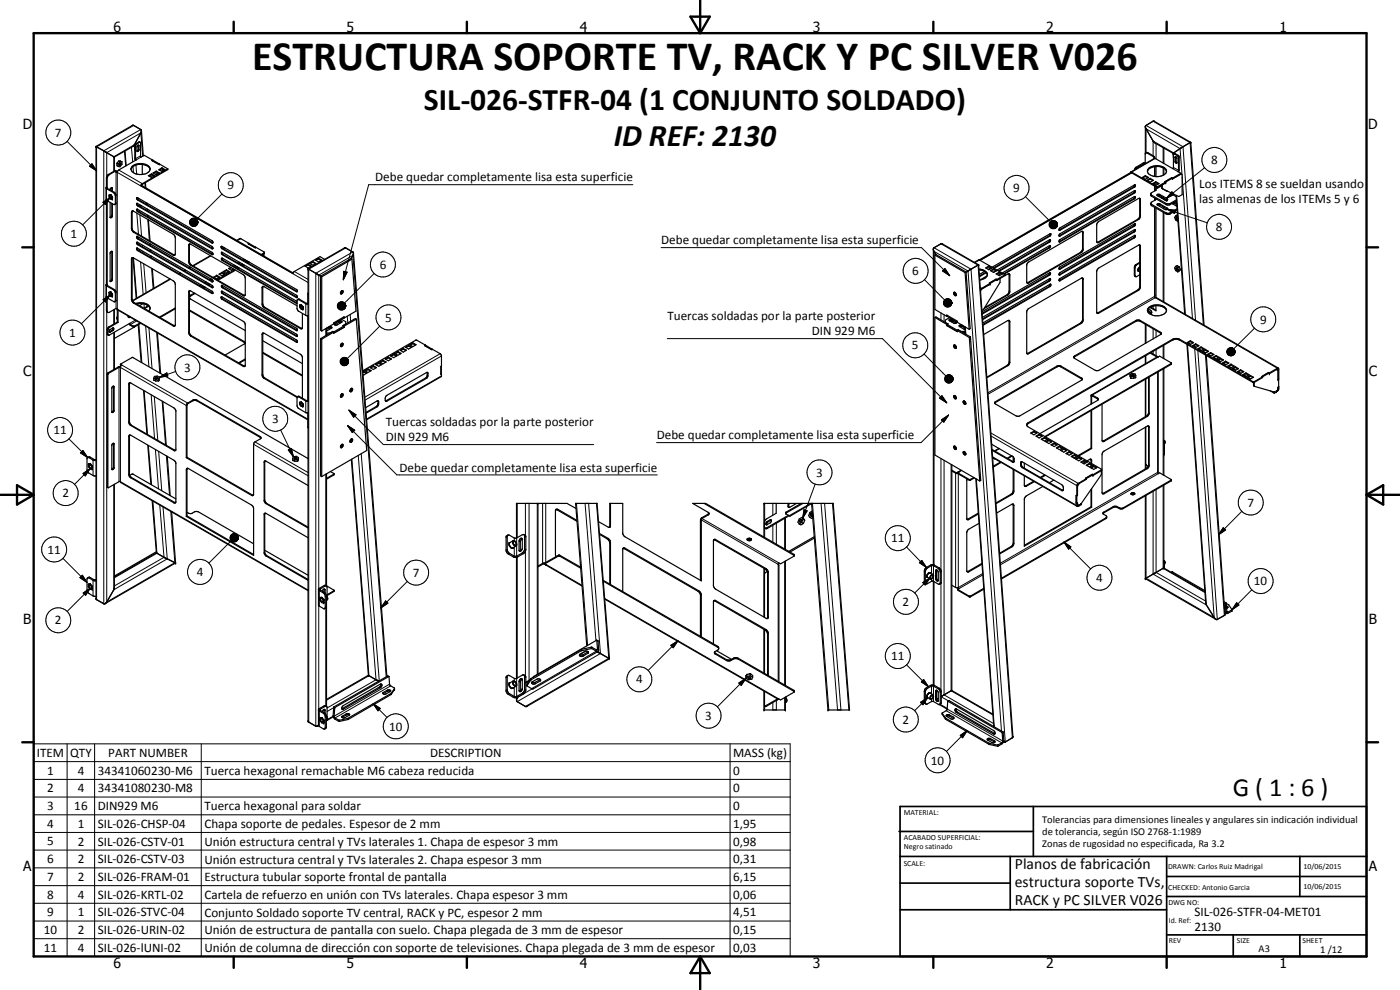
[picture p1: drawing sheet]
<svg xmlns="http://www.w3.org/2000/svg" width="420mm" height="297mm" viewBox="0 0 420 297" stroke-linecap="round" stroke-linejoin="round" font-family="sans-serif">
<defs><g id="words">
<text font-size="12.6" x="75.6" y="21.1">ESTRUCTURA SOPORTE TV, RACK Y PC SILVER V026</text>
<g font-size="9.4">
<text x="127.2" y="32.9">SIL-026-STFR-04 (1 CONJUNTO SOLDADO)</text>
<text x="184.2" y="43.7">ID REF: 2130</text>
</g>
<text font-size="7.9" x="369.9" y="238.7">G ( 1 : 6 )</text>
<g font-size="4.7">
<text x="304.6" y="260.8">Planos de fabricación</text>
<text x="304.6" y="266.2">estructura soporte TVs,</text>
<text x="304.6" y="271.6">RACK y PC SILVER V026</text>
</g>
<g font-size="4.2">
<text x="34" y="9.6">6</text>
<text x="104" y="9.6">5</text>
<text x="174" y="9.6">4</text>
<text x="244" y="9.6">3</text>
<text x="314" y="9.6">2</text>
<text x="384" y="9.6">1</text>
<text x="6.8" y="38.7">D</text>
<text x="410.6" y="38.7">D</text>
<text x="7" y="112.9">C</text>
<text x="410.8" y="112.9">C</text>
<text x="7" y="187.1">B</text>
<text x="410.8" y="187.1">B</text>
<text x="7" y="261.4">A</text>
<text x="410.8" y="261.4">A</text>
<text x="34" y="290.4">6</text>
<text x="104" y="290.4">5</text>
<text x="174" y="290.4">4</text>
<text x="244" y="290.4">3</text>
<text x="314" y="290.4">2</text>
<text x="384" y="290.4">1</text>
</g>
<g font-size="3.9">
<text x="16.5" y="41.1">7</text>
<text x="363.5" y="49.3">8</text>
<text x="68.3" y="56.9">9</text>
<text x="112.6" y="54.4">Debe quedar completamente lisa esta superficie</text>
<text x="304.1" y="57.7">9</text>
<text x="359.9" y="56.5">Los ITEMS 8 se sueldan usando</text>
<text x="359.9" y="61">las almenas de los ITEMs 5 y 6</text>
<text x="21.2" y="71.4">1</text>
<text x="364.9" y="69.4">8</text>
<text x="198.4" y="73.2">Debe quedar completamente lisa esta superficie</text>
<text x="113.9" y="80.7">6</text>
<text x="273.8" y="82.6">6</text>
<text x="20.8" y="101">1</text>
<text x="115.6" y="96.5">5</text>
<text x="200.3" y="96.1">Tuercas soldadas por la parte posterior</text>
<text x="243.7" y="100.6">DIN 929 M6</text>
<text x="378.2" y="97.1">9</text>
<text x="273.7" y="104.9">5</text>
<text x="55.3" y="111.5">3</text>
<text x="16.1" y="130.3">11</text>
<text x="81.6" y="126.9">3</text>
<text x="115.8" y="127.9">Tuercas soldadas por la parte posterior</text>
<text x="197.1" y="131.7">Debe quedar completamente lisa esta superficie</text>
<text x="115.8" y="132.4">DIN 929 M6</text>
<text x="119.9" y="141.5">Debe quedar completamente lisa esta superficie</text>
<text x="244.9" y="143">3</text>
<text x="18.7" y="149.2">2</text>
<text x="374.4" y="152.1">7</text>
<text x="14.3" y="166.1">11</text>
<text x="267.5" y="162.7">11</text>
<text x="59" y="172.9">4</text>
<text x="123.9" y="173.1">7</text>
<text x="329" y="174.6">4</text>
<text x="376.3" y="175.6">10</text>
<text x="270.9" y="181.9">2</text>
<text x="16.5" y="187.4">2</text>
<text x="267.5" y="198.1">11</text>
<text x="190.9" y="205.1">4</text>
<text x="116.8" y="219.2">10</text>
<text x="211.7" y="216">3</text>
<text x="270.8" y="217.2">2</text>
<text x="11" y="227.1">ITEM</text>
<text x="21.1" y="227.1">QTY</text>
<text x="32.5" y="227.1">PART NUMBER</text>
<text x="129.1" y="227.1">DESCRIPTION</text>
<text x="220" y="227.2">MASS (kg)</text>
<text x="14.2" y="232.5">1</text>
<text x="23.3" y="232.5">4</text>
<text x="29.3" y="232.5">34341060230-M6</text>
<text x="61.3" y="232.5">Tuerca hexagonal remachable M6 cabeza reducida</text>
<text x="220" y="232.5">0</text>
<text x="279.4" y="229.4">10</text>
<text x="14.2" y="237.7">2</text>
<text x="23.3" y="237.7">4</text>
<text x="29.3" y="237.7">34341080230-M8</text>
<text x="220" y="237.7">0</text>
<text x="14.2" y="243.1">3</text>
<text x="22.3" y="243.1">16</text>
<text x="29.3" y="243.1">DIN929 M6</text>
<text x="61.3" y="243.2">Tuerca hexagonal para soldar</text>
<text x="220" y="243.1">0</text>
<text x="14.2" y="248.4">4</text>
<text x="23.3" y="248.4">1</text>
<text x="29.3" y="248.4">SIL-026-CHSP-04</text>
<text x="61.3" y="248.5">Chapa soporte de pedales. Espesor de 2 mm</text>
<text x="220" y="248.4">1,95</text>
<text x="14.2" y="253.7">5</text>
<text x="23.3" y="253.7">2</text>
<text x="29.3" y="253.7">SIL-026-CSTV-01</text>
<text x="61.3" y="253.8">Unión estructura central y TVs laterales 1. Chapa de espesor 3 mm</text>
<text x="220" y="253.7">0,98</text>
<text x="14.2" y="259">6</text>
<text x="23.3" y="259">2</text>
<text x="29.3" y="259">SIL-026-CSTV-03</text>
<text x="61.3" y="259.1">Unión estructura central y TVs laterales 2. Chapa espesor 3 mm</text>
<text x="220" y="259">0,31</text>
<text x="14.2" y="269.7">8</text>
<text x="14.2" y="264.3">7</text>
<text x="23.3" y="269.6">4</text>
<text x="23.3" y="264.3">2</text>
<text x="29.3" y="269.7">SIL-026-KRTL-02</text>
<text x="29.3" y="264.3">SIL-026-FRAM-01</text>
<text x="61.3" y="264.4">Estructura tubular soporte frontal de pantalla</text>
<text x="61.3" y="269.7">Cartela de refuerzo en unión con TVs laterales. Chapa espesor 3 mm</text>
<text x="220" y="264.3">6,15</text>
<text x="220" y="269.7">0,06</text>
<text x="14.2" y="275">9</text>
<text x="23.3" y="275">1</text>
<text x="29.3" y="275">SIL-026-STVC-04</text>
<text x="61.3" y="275">Conjunto Soldado soporte TV central, RACK y PC, espesor 2 mm</text>
<text x="220" y="275">4,51</text>
<text x="358.5" y="275">SIL-026-STFR-04-MET01</text>
<text x="13.2" y="280.3">10</text>
<text x="23.3" y="280.3">2</text>
<text x="29.3" y="280.3">SIL-026-URIN-02</text>
<text x="61.3" y="280.3">Unión de estructura de pantalla con suelo. Chapa plegada de 3 mm de espesor</text>
<text x="220" y="280.3">0,15</text>
<text x="358.5" y="279.4">2130</text>
<text x="13.2" y="285.6">11</text>
<text x="23.3" y="285.6">4</text>
<text x="29.3" y="285.7">SIL-026-lUNI-02</text>
<text x="61.3" y="285.7">Unión de columna de dirección con soporte de televisiones. Chapa plegada de 3 mm de espesor</text>
<text x="220" y="285.6">0,03</text>
</g>
<g font-size="3.1">
<text x="312.7" y="246.8">Tolerancias para dimensiones lineales y angulares sin indicación individual</text>
<text x="312.7" y="250.4">de tolerancia, según ISO 2768-1:1989</text>
<text x="312.7" y="254">Zonas de rugosidad no especificada, Ra 3.2</text>
<text x="377.7" y="285.6">A3</text>
<text x="396.2" y="285.9">1 /12</text>
</g>
<g font-size="2.4">
<text x="271.2" y="244.4">MATERIAL:</text>
<text x="271.3" y="252">ACABADO SUPERFICIAL:</text>
<text x="271.3" y="254.6">Negro satinado</text>
<text x="271.2" y="259.7">SCALE:</text>
<text x="350.6" y="260.8">DRAWN: Carlos Ruiz Madrigal</text>
<text x="391.2" y="260.6">10/06/2015</text>
<text x="350.6" y="267">CHECKED: Antonio Garcia</text>
<text x="391.2" y="266.7">10/06/2015</text>
<text x="350.6" y="271.4">DWG NO:</text>
<text x="350.8" y="276.9">Id. Ref:</text>
<text x="350.8" y="282.8">REV</text>
<text x="371.2" y="282.9">SIZE</text>
<text x="390.9" y="282.9">SHEET</text>
</g>
</g></defs>
<g fill="none" stroke="#000" stroke-width=".35">
<path d="M42.4 39.2l-.1 .7-2.4 4-5.6 3.2M42.4 39.2l-.2-.3-2.4-1.3-11 6.3M42.4 39.2l.6 7.5M343.7 38.1l2.8 4.7 5.6 3.2M28.8 43.9v135.8l2.4 1.5 .8-.6 2.3-4.2v-31.1M28.8 43.9l5.5 3.2M31.8 56.4l2.6 1.6 .2 .7-.2 2.7M32 56.1v4M32 56.1l.2 .2M32.1 56.4h.1M32.1 56.4l2.6 1.7 .1 2.8-.4 .5M32.2 56.3l-.1 .1"/>
<path d="M33 58.8a.44 .44 0 0 1 .4 .2 .44 .44 0 0 1 0 .6l-.3-.2zM33.2 58.5l-.5 .1v.5l.6 .7 .4-.1M33.2 58.5h.1M33.3 58.5l.5 .7M33.3 58.5h.1M33.3 58.5l.4 .6M33.5 56.3l.1 1M33.6 56.3l-.5 .3v.4M33.6 56.3l.1 1.1M33.7 59v.7M33.7 59.1v.1M33.7 59v.1"/>
<path d="M33.7 59.2h.1M33.7 59.7h.1M34.3 47.1h.1M34.3 47.1v4.2M34.8 51.2l-2.5 1.7-.1 3.4M34.8 51.5h.5M34.8 51.2l-.2-.1-2.4 1.6-.2 .6v2.8M35.1 49.1v.6l.4 .3M35.1 49l.4 .2M35.5 49.2v.8M35.6 48.3l-.4 .5M35.6 48.3h.4"/>
<path d="M35.6 48.3l.4 .2M36 49h.2l.1 .3-.5 .3zM36 48.5l.6 .1M36 48.5l-.5 .7M36.2 48.3l.4 .3M36.2 49h.1M36.6 48.6v.7l-.6 .7h-.5M37.4 45.4l.3 4.4M41.2 59.3l22.4 12.9 .3 .6M41.2 59.3l.1 .5 22.6 13M41.2 59.3l-.2 .2 .3 .5 22.3 12.9 .3-.1M41.3 59.3l-.1 .1"/>
<path d="M41.5 43.6h.2v1.4l-.4 .5-.2-.1M41.5 43.6l-.4 .5v1.3M41.5 43.6v1.2l-.4 .6M41.6 59.5l-.3 .2M42.1 42.7l-1.2 .6-.2 .4v4.1l.1 .2-5.2 3-.4 .7h-.4v-.5M42.1 42.7l-.4-.1-1.2 1v4.1l.2 .3M42.1 42.7l.1 4.2 .2 .2 .9-.5 2.5 1.4M42.3 55.7l45.7 26.4 .3-.7 7.7-4.4 1.4 .8M42.5 55.6l-.2 .1M42.5 55.6l45.5 26.3M42.7 49.3v3M43.6 54.8l.2 1.6"/>
<path d="M44.5 52.7l1-.5 .9 .5-.9 .6zM45 50.6l-.1-.2a3.8 3.8 0 0 0-3.7-1l-1.3 .6-.6 .8M45 50.6a1.99 1.99 0 0 1-2.2 1.7 3 3 0 0 1-3.5-1.5M45 50.6a3.4 3.4 0 0 0-4.8-1l-.5 .3-.4 .9M45.5 52.4l-.8 .4M45.5 52.4l.8 .4M45.5 52.2v.2M45.8 48l-.2 .2 2.1 1.1 .1-.1M45.8 48l2 1.2M45.9 52.6l-.8 .4M45.9 51.9l1-.5 1 .5-1 .6zM46.9 51.6l-.8 .4"/>
<path d="M46.9 51.6l.8 .4M46.9 51.4v.2M47.4 51.9l-.8 .4M47.7 50.9l.9-.6 1 .6-1 .6zM47.8 49.2l2.6 1.5M48.6 50.6l-.7 .5M48.6 50.6l.8 .5M48.6 50.3v.3M48.7 51.3l-.2 .1M48.7 50.6v.7M48.8 50.7l-.1 .6M50.4 50.7v.2l-7.8 4.5-.1 .2"/>
<path d="M50.4 50.7l-7.8 4.5-.3 .5M339.2 51.8l.2 .1M339.2 51.8l-45.3 26.2M339.3 51.6l8 4.4M339.3 51.6l-.1 .2M339.4 51.9h.2l7.7 4.4M339.4 51.9l-45.2 26.2M340.5 55.5l-.2 .5-22.5 13M340.5 57.2l-.2 .6-22.4 12.9M340.5 59l-.2 .6-22.5 12.9M340.6 57.2a.41 .41 0 0 1 .2 .4 .41 .41 0 0 1-.4 .4l-22.3 12.8h-.2M340.6 57.2l-22.5 12.9-.2 .7"/>
<path d="M342 59.5v5.4l-.2 .6-12.6 7.2M342.8 53.3l.9-.6 1 .6-1 .5zM343.7 48.9h-.6l-2.2 1.3-.5 .8M343.7 46v3.1l-.3-.1-2.2 1.3-.5 .5M343.7 52.7v.3M343.7 53l.8 .4M343.7 53l-.7 .4M343.9 45.9l.6-.1 2 1.2M343.9 45.9l-.2 .1M343.9 45.9h.4l2 1.2M344.2 54.1l1-.6 .9 .6-.9 .6zM344.4 51.2a3.2 3.2 0 0 1 4.2-1.3l1.1 .6 .4 1"/>
<path d="M344.4 51.2v.5l.5 .6 1.7 .7M345.2 53.8l.7 .4M345.2 53.8l-.8 .4M345.2 53.5v.3M345.3 58.2l.2 .6 4.6 2.7 1.1-.1 1.9-1.1M345.3 58.2l.3 .3 4.5 2.6 1.1-.1 1.9-1.1M345.9 55.1l1-.6 .9 .6-.9 .5zM346.3 47.1v.4M346.3 47.5l.1 .1M346.5 47v.5M346.5 47.5l-7.1 4.1M346.5 47l-.2 .1"/>
<path d="M346.5 47.5h-.2M346.6 50h1.2a2.49 2.49 0 0 1 2.3 1.5M346.6 50a2.84 2.84 0 0 0-2.2 1.2M346.7 50v3M346.7 54.9v.6M346.7 55.9v1.3M346.7 59.5v.6M346.7 56.8l.3 .2-1.7 1.2M346.7 56.8v.4M346.7 59.6v.4M346.7 59.6l.3 .2-1.4 .8-.2 .4M346.9 54.7l.7 .5"/>
<path d="M346.9 54.7l-.8 .5M346.9 54.5v.2M346.9 59.6h-.2M347.3 56v.3M347.3 58.7h.8l2.2 1.3M348.3 58.8l-.5 .2M348.6 55.5l.2 1.1M348.6 55.8l-1.9 1M348.7 59.1l.1 .3 1.2 .7M348.8 56.6l1.6 .8M349 59.3l-.2 .1M349.2 52.5l-1.4 .5h-1.2"/>
<path d="M349.3 44.4v4.6M349.3 50.5v2M349.3 56.8v.1M349.3 59.4v.2M349.6 54.5l.2 .1M349.7 54.5h.1M349.7 54.5l.1 .1M349.8 54.9l-2.5 1.4M349.8 54.6l-2.5 1.4M349.8 54.6v.3M349.8 54.9l-1 .5v1.2M350.1 51.5l-.2 .4-.7 .6"/>
<path d="M350.3 60v-.4l-2.2-1.3-.8 .1-.1 .3 2.8 1.4M350.3 60l-.3 .1M351.7 53.3l-2.1 1.2M351.7 53.3l.2 .2M351.7 53.3l-2 1.2M351.7 53.3l.1 .2M351.7 58l.1 .3 1.2 .7M351.8 53.7h.1M351.8 53.5v.2l2.6-1.5 .4 .3v5.9l-1 .6-5-2.4M351.8 53.5l-2 1.1M351.9 53.5v.2M352.1 46l.1 1.4"/>
<path d="M352.1 46h.1M352.1 58.2l-.3 .1M352.3 46.2l-.1 4.1-.3 .3-5.4-3.1M352.3 46.2l1.3 .8 .1 4.1-.2 .4 .9 .5M352.5 46.1l-.3 .1M352.5 46.1l1.4 .8v4.1l-.3 .6M352.5 46.1h.1M352.6 47.1l.3-.1 .3 .5-.1 1.5-.5-.4zM352.8 47v1.4l.4 .5M353 58.6l2.5 35.6M354.4 52v.2l-2.5 1.5M354.4 52l-2.5 1.5"/>
<path d="M357.3 42.7l-5.2 3.3M357.3 42.7h.1M357.4 42.7l3.9 54.9M357.4 42.7l-11-6.3h-.3l-2.2 1.2-.2 .4v8M32 60.1l2.4 1.3M32 60.1v25.2M32.2 60.2v25.2M33.1 60.7v4.5M33.5 75.4l.1 8.3-.5 .7M33.6 61v3.6l-.5 .6M33.6 75.4l-.5 .5v8.5M33.6 75.4l.1 .1v8.5l-.4 .5-.2-.1"/>
<path d="M33.7 61.1v3.7l-.2 .5-.4-.1M39.7 63.4v5.1l.4 1 12.4 7M39.7 77.3v12.4l.1 .6 .5 .5 12.2 6.9M39.7 63.3v.1M39.8 77.3l-.4 .4v12.1l.3 .7 .4 .4 11.9 6.9h.4l.2-.3-.1-12.6-.5-.7-12.1-6.9M39.8 63.3l-.4 .5v4.8l.5 1 12.1 7 .5-.1 .1-5.2-.5-.9-12.2-7.1M39.8 63.3h.1M39.8 77.3h.1M39.9 77.3l1 12.2M39.9 63.3l-.2 .1M41 61.1l.3-.1 22.3 12.9 .3 .7h-.3l-22.3-12.8zM41 72.7h.3l22.3 12.9a.34 .34 0 0 1 .3 .3 .34 .34 0 0 1-.3 .4l-22.3-12.9z"/>
<path d="M41.2 74.4a.41 .41 0 0 0-.2 .4 .41 .41 0 0 0 .3 .4l22.3 12.9 .3-.2M41.2 70.9l.3 .6 22.4 13M41.2 70.9l22.4 13 .3 .6M41.2 62.7l22.5 13 .2 .5M41.2 74.4l22.4 12.9 .3 .6M41.2 70.9l-.2 .3 .3 .5 22.3 12.8h.3M41.2 61l.3 .6 22.4 12.9M41.2 74.4l.3 .7 22.4 12.9M41.2 62.7l.3 .7 22.4 12.9M41.2 62.7l-.2 .3 .3 .5 22.3 12.9 .3-.2M41.2 72.7l.3 .6 22.4 12.9M42.2 61.6l-.4 .2"/>
<path d="M42.4 61.7l-.3 .3M44.1 61l.1 .5M44.3 62.8l.1 .5M44.4 64.6l.1 .5M44.5 66l.5 6.3M45.1 73.2l.1 .5M45.3 75v.5M45.4 76.8l.1 .5M56.7 73.3h.5l15.9 9.2 .5 .9-.1 5.2-.5 .1-15.9-9.2-.5-1zM56.8 73.3v5.3l.5 .8 16.2 9.2M56.9 73.2h-.1M63.1 76.7l-5.2 3"/>
<path d="M63.9 76.2l-.1 .1M66.4 74l.2-.1 22.3 12.9 .3 .7-22.6-12.9zM66.5 73.9l.3 .6 22.4 12.9M66.6 75.7l-.1 .4 .2 .4 22.2 12.8 .3-.1M66.6 75.7l.3 .6 22.3 12.9M66.6 77.5l.3 .6 22.2 12.8M66.6 75.7l22.3 12.9 .3 .6M67.3 74.3l-.4 .2M70.3 79.6l1 .5M70.6 79.7l-.2 .1M71 72.1l1.2-.6 2.5 1.5M71.8 78.7l-.3 .2 1 .6 .3-.3"/>
<path d="M72 78.8l-.3 .2M72.7 79.2l-.4 .2M73.1 79.4l-.4 .2M73.3 79.5l-.4 .3M73.4 77.9l-.3 .1 1 .5 .2-.1M73.6 77.9l-.3 .2M74.6 78.5l-.4 .3M74.7 73l-.2 .2 4.8 2.4v.4l-.7 .5M74.7 73l-.2 .1 2 1.2M74.7 73l2 1.2M74.8 78.7l-.4 .2M79 76.2v.6"/>
<path d="M79.2 76.1v.7M79.3 75.9l-.9 .5M79.3 75.8v.1M91.5 79.8l1-.5 .9 .5-.9 .6zM92.5 79.3v.2M92.5 79.5l.7 .4M92.5 79.5l-.8 .4M92.9 79l1-.5 .9 .5-.9 .6zM93.9 78.7l-.8 .4M93.9 78.7l.7 .4M93.9 78.5v.2M94.6 78l1-.5 1 .5-1 .6z"/>
<path d="M95.6 77.7l-.8 .4M95.6 77.7l.7 .4M95.6 77.5v.2M105.6 77.8l1.2 15.5-3.5 2.1M105.6 77.8l-9 5.3M105.6 77.8l-.3-.2-9.1 5.2M106.1 76l-.7 1.6M106.1 76l-.2-.4-2.4-1.3-11.1 6.4M106.1 76l10 126.9M280.1 74.8l.8 1.6M280.6 76.5v16.3l3.5 2.1M280.6 76.5l9 5.3"/>
<path d="M280.9 76.4l9 5.2M280.9 76.4l-.3 .1M293.7 79.5l-3.7 2.2M293.7 79.5h.1M293.7 79.5l10.3 141.4-.1 .4-2.2 1.3-.5-.1M293.7 79.5l-11-6.4-2.5 1.3-.1 95.1M293.9 78l7.8 4.4M293.9 78l-1.5 .7M296.8 79.8v.3M308.6 78.7l15.9-9.2h.5l.1 5.4-.5 .8-16.2 9.3-.3-.3v-5.3zM315.1 71.9l-.3 .6-15.2 8.8M315.1 73.7l-.3 .6-13.7 7.9"/>
<path d="M315.2 70.1l-.3 .6-16.8 9.7M315.2 70.1l.2 .4-.3 .3-16.7 9.7M315.2 70.1l-17.5 10.1M317.9 72.1l22.5-13.1 .4 .1-.4 .6-22.4 12.9-.2-.1zM318.1 68.4l22.5-12.9a.38 .38 0 0 1 .2 .4 .38 .38 0 0 1-.4 .3l-22.5 12.9-.1-.3zM324.9 69.5v5.3l-.6 .9-16.1 9.1M329.4 66.7l12.3-7.1 .3-.1 .3 .2v5.3l-.5 .8-12.2 7-.5-.2v-5.3zM340.5 67.1l-.2 .6-22.5 12.9M340.5 70.6l-.2 .6-22.5 13M340.5 68.9l-.2 .6-22.5 12.9M340.6 67.1l-22.5 13-.3 .5M340.6 67.1a.41 .41 0 0 1 .2 .4 .41 .41 0 0 1-.4 .4l-22.3 12.9-.3-.2"/>
<path d="M342 73.5l.3 .2v12.5l-.2 .5-.4 .4-12 6.9-.5-.1M342 73.5l-12.3 6.9-.4 .5-.2 .4 .1 12.6M342 73.5h.1M342 78.7l-1.2 .7-.3 .5-.1 2.6 .4 .5M342 78.9l-1.3 1.1-.1 2.8 .2 .2M342 73.6v12.5l-.2 .6-12.6 7.2M345.4 61l.2 .7 4.6 2.6h.8l2.3-1.3M345.4 61l.2 .3 4.7 2.7 .9-.1 2.1-1.2M346.7 62.3v26.4a.34 .34 0 0 0-.1 .4 .34 .34 0 0 0 .4 .2l36.7 21.1M347.4 61.5h.7l2.2 1.3M347.4 61.6l-.1-.4 .6-.1 2.5 1.4-.1 .3M347.4 61.6l2.2 1.3 .7-.1"/>
<path d="M349.3 62.2v.5M349.3 63.8v26.8M350.3 62.8h.1M351.7 61l1.5 .9M351.8 61.1l.6-.1 .8 .5M352.4 60.7l.7 .4M352.8 79.9l-.3 .5 .3 .8 .7 .4M352.8 79.9l.7 .4M352.8 64.8l.7 .4M352.8 64.8l-.3 .4 .3 .8 .7 .4M353 65.3l.4 .3-.1 .3-.3-.2zM353.3 79.7l-.5 .2"/>
<path d="M353.4 64.6l-.1-.1-.5 .3M353.4 79.8l.5 .3M353.5 66.3v.1M353.6 66.4h-.1M31.8 85.6l2.6 1.8 .2 .5-.2 2.7M32 89.3v3.9l.3 .5M32 89.3l2.4 1.3M32 85.3v4M32 85.3l.2 .1M32.2 89.4v3.9l.1 .4M32.2 85.4v.2l2.1 1.3 .4 .5 .1 2.7-.4 .5M32.3 93.7h.5l2-1.2 .4 .3v3.8"/>
<path d="M32.8 99.6h.1M32.9 99.5l-.1 .1M33.1 87.9l.4 .3v.5l-.4-.2zM33.2 87.6l.1 .1M33.2 87.6l-.5 .2v.5l.5 .6h.5M33.3 87.7l.4 .6M33.3 87.7l.4 .5M33.3 87.7h.1M33.7 88.2v.7M33.7 88.2v.1M33.7 88.9h.1M33.7 88.3h.1"/>
<path d="M33.9 98.4l-.9 .5-.2 .6M33.9 98.4l-.2 .7-.8 .4M33.9 98.4a.47 .47 0 0 1 .2 .4 .47 .47 0 0 1-.3 .4l-.8 .5-.2-.2M34.3 92.8v4.3M34.3 99.7v11.1M35 95.5l.2 .2M35.1 95.6l.1 .3M35.2 96.6l-2.8 1.7-.2 .6v1.2l.3 .5M35.2 96.6l.2 .1M35.2 92.9l57.2 33.1M35.2 94.9l-.1 .4M35.4 96.7l-2.8 1.7-.2 .7 .1 1.5"/>
<path d="M35.4 93.1v3.6M38.4 94.8v.1M38.4 94.9l.1 .2M38.5 95.1h.5M38.8 97.1l.3 .5 .9 .5h.4M38.8 95l-.3 .1M40.4 98.1l-6.1 3.5M40.7 91.1a3.2 3.2 0 0 1 4.3 1.4l-.3 .8M41.5 97.4l.9 11.3M42 96.9l-1.8 1-1.1-.6-.2-.3-6.4 3.6M42.2 97l-1.8 1.1M42.9 91.1l1.6 .6"/>
<path d="M42.9 91.1l-1.9 .1M42.9 91.1l-1 .6M44.5 91.7l-1.3 .8M44.5 91.7l.5 .9M44.7 91.9l-1.3 .7M45.7 80.6l.5 5.9M47.2 99.9l1 12.2M51 83.7l-11.2 6.5M52.6 92.4l-4.8 2.8M52.6 92.6l-4.6 2.7M54.1 81.9l-.3 .2M55.7 81l-.4 .2"/>
<path d="M56.7 87.3h.5l16.2 9.5 .2 .7v12.1l-.2 .4-.4-.1-15.8-9.1-.4-.4-.2-.6zM56.8 93l16.5 9.5 .2 .5M56.8 93.2l16.7 9.8M56.8 87.3v12.6l.3 .6 16.3 9.4M56.9 87.2h-.1M57.2 80.1l-.4 .3M58.3 87.9l-1.5 1.1M58.5 88.1l-1.3 .7a.48 .48 0 0 0-.4 .5 .48 .48 0 0 0 .4 .4l16.4 9.5M60.2 85.4l-.4 .2M60.4 85.5l-.4 .3M61.1 85.9l-.4 .2M61.2 86l-.4 .2"/>
<path d="M61.5 86.1l-.4 .3M61.7 86.2l-.4 .3M61.8 84.5l-.4 .3M62 84.6l-.5 .3M62.6 85l-.4 .3M62.7 85.1l-.4 .2M63 85.3l-.4 .2M63.2 85.3l-.4 .3M63.3 83.7l-.4 .2M63.7 83.9l-.6 .1M63.9 84.4l-.1 .1M63.9 84.2l-.2 .2"/>
<path d="M64.1 83.2l1-.6 .9 .6-.9 .5zM65.1 82.8l.7 .5M65.1 82.8l-.8 .5M65.1 82.6v.2M65.7 83.2l-.8 .5M65.7 82.3l1-.6 .9 .6-.9 .5zM66.4 89.1h.2l22.3 12.9 .3 .7h-.1l-22.5-12.9zM66.5 85.7l.2-.1 22.2 12.9 .3 .7-22.5-12.8zM66.5 87.4l22.4 12.8 .3 .7-22.5-12.8zM66.5 89.1l.3 .6 22.4 12.9M66.6 85.6l.3 .6 22.3 12.9M66.6 87.4l.3 .6 22.3 12.8"/>
<path d="M66.7 81.9l.7 .4M66.7 81.9l-.8 .4M66.7 81.7v.2M67 81.5l1-.6 .9 .6-.9 .5zM67.3 82.3l-.7 .4M68 81.2l-.8 .4M68 81.2l.7 .4M68 80.9v.3M68.6 81.5l-.8 .5M69.2 80.2l-.6 .4 .9 .6 .7-.4M69.4 80.3l-.6 .4M70.1 80.7l-.7 .4"/>
<path d="M70.5 80.9l-5.3 3M70.7 81.1l-5.3 3M71.2 80.1h-.2M71.6 80.3l-.4 .2M71.8 80.4l-.4 .2M78.9 99.9v12.5l.1 .5 .4 .5 9.8 5.7M78.9 85.9l-.3 .5v4.8l.5 1 11.1 6.4h.5M78.9 85.9l10.2 5.8M78.9 85.9v5.2l.4 1 11.4 6.5M89.1 90.6l-22.4-13.1h-.2l.2 .7 22.4 12.9M89.4 89.8h.1M89.5 89.8h.4l2.2 1.3h.3"/>
<path d="M89.5 89.8l-.4 .4v2.3l.3 .7 2.5 1.5h.5M89.5 89.8l2.3 1.3 .6 .1M90.2 91.8a.37 .37 0 0 1 .4 .2 .37 .37 0 0 1-.1 .5l-.3-.3zM90.5 91.5l.4 .6M90.5 91.6h.1M90.5 91.6l-.5-.1-.1 .6 .5 .7h.5M90.5 91.6l.4 .4M90.8 94.1l-.1 4.5M90.9 92v.2M90.9 92v.1M90.9 92.1v.1M90.9 92.2v.5"/>
<path d="M90.9 92.7v.1M90.9 92.7h.1M90.9 92.2h.1M92.4 80.7v135.6l.1 .3 2.3 1.3 .8-.3M92.4 80.7l3.8 2.1M92.4 87.9v.2M96.2 82.8v16.3l.4 .2M96.2 82.8l.4 .3M96.6 83.1v16.2M98 98.5v2.1M99.5 98.5l-.6-.1-.9 .4M99.5 98.5l.1-.1a.46 .46 0 0 0-.3-.4 .46 .46 0 0 0-.5 .1l-.8 .4"/>
<path d="M99.5 98.5l-1.5 .8M99.9 99.5l.2 .2M99.9 99.5l-3.7 2.1M99.9 99.4l-.8 .5h-1.1M99.9 99.4l.2 .2M99.9 99.4v.1M100.1 97.2l-3.5 2.1M100.1 99.7l-3.5 2.1M100.4 97.1l1.4-.8 .8 .1-.1 .3-1.3 .8a.49 .49 0 0 1-.5 0 .49 .49 0 0 1-.3-.4zM102.2 96.6v.3M102.5 95.8l1.2 .7v.7l-.8 .5 .3 .1M102.5 87.2l.1 .3-.4 .4"/>
<path d="M102.5 96.7h-.7l-1.3 .7M102.7 87.2l-.5 .9M102.7 87.2h.1a.67 .67 0 0 1-.4 1l-.2-.1M102.7 87.2l-.1 .6-.4 .3M103 97.7h.1M103 97.7l.3 .1M103.2 95.4h.1M103.2 95.1v.3l-3.1 1.8M103.2 98.1l.1 .1M103.2 97.8v.4l-3.1 1.7M103.2 97.8l-3.1 1.8M103.3 98.2l-3.2 1.8v-.4"/>
<path d="M103.3 95.4v-.4l-3.2 1.9v.3M103.3 97.8v.4M106.9 95.8l3.2 39.4-13.5 7.8M106.9 95.8l-3.6 2M106.9 95.8l-.3-.2-3.6 2.1M280.6 95.2l3.6 2.2M280.6 95.2v41.3l13.4 7.8M280.6 95.2l.3-.1 3.6 2.1M284.1 94.9v-.4l6.8 4.3M284.2 97.7l3.1 1.8v-.4M284.2 97.4v.3M284.3 97.7h-.1"/>
<path d="M284.3 94.8l-.2 .1M284.3 94.6v.3l3 1.7M284.3 97.4v.3M284.3 97.7l3 1.7M284.3 97.4l3 1.7M284.5 97.2h.1M284.5 97.2l-.3 .2M284.8 96l.4-.2h.5l1.4 1-.8 .2-1.3-.7zM284.9 96.2h.8l1.2 .7M285 95.3l-1.3 .8v.7l.8 .4-.2 .2M285.7 96.2v.4M286.2 87.8a.51 .51 0 0 1 .7 .2 .51 .51 0 0 1-.2 .7l-.4-.4z"/>
<path d="M286.5 87.7v.6l.5 .3M286.7 87.8v.5l.3 .1M286.9 96.9h.1M287.6 99l-.3 .1M287.6 99l.8 .4h1.2M287.6 99h.1M287.6 99l-.3 .2 3.6 2.1M287.6 99l3.6 2.1M288 98l-.1-.4 .7-.1 .9 .6M288 98l1.6 .8M288 98l.4-.2 1.2 .6M289 99.8h.6"/>
<path d="M289.5 98l.2 2.2M289.6 99.4v.4M289.6 99.4h.1M289.6 81.8l1.3 17M289.6 99.7v.1M289.9 81.6l1.3 17-.3 .2M289.9 81.6l-.3 .2M293.8 81l1.5 .3 .7 .5M293.8 80.7l1.5 .4a1.34 1.34 0 0 1 1 1.2M294.2 86.3l.4 .2M294.2 86.5l.4 .2M294.4 86.7l-.1 .2"/>
<path d="M294.6 86.5v.2M294.6 86.7l-.3 .6M294.8 93.5l20.2-11.7a.36 .36 0 0 1 .3 .4 .36 .36 0 0 1-.3 .3l-20.2 11.7M294.9 95.2l20.2-11.6a.44 .44 0 0 1-.1 .7l-20.1 11.6M295.5 81.4l-1.5 .9M295.8 80.4l1-.6 1 .6-1 .5zM295.9 81.7l-1.9 1.1M296 81.8l.3 .5M296 81.8l-2 1.2M296.2 82.8a2.51 2.51 0 0 1-2.2 1.2M296.2 82.8l-2.1 1.2M296.3 82.3v.2"/>
<path d="M296.3 82.3l-.1 .5M296.8 80.1l.7 .4M296.8 80.1l-.8 .4M297 84.9v.1M297 84.9l.1 .1M297.1 85v.3l-2.5 1.4M297.1 85l-2.5 1.5M297.3 81.2l.9-.6 1 .6-1 .5zM297.3 80.4l-.7 .4M298.2 80.9l.7 .4M298.2 80.9l-.7 .4M298.2 80.6v.3"/>
<path d="M298.9 81.3l-.8 .4M298.9 83.8l-1.9 1.1M298.9 82.2l1-.5 1 .5-1 .5zM298.9 83.8l.3 .3M298.9 83.8l-2 1.2h.2M299.1 84.1h.1M299.1 84.1l1-.5v1.1l-4.9 8.1-.5 .3M299.2 81l15.9-9.1a.44 .44 0 0 1-.1 .7l-15.2 8.8M299.9 81.9l.8 .4M299.9 81.9l-.7 .4M299.9 81.7v.2M300.4 82.1l-.8 .4"/>
<path d="M300.8 81.9l14.4-8.2-.2 .7-13.6 7.9M301.7 82.7l-2.5 1.4M301.7 82.4l-4.6 2.6M301.7 82.4v.3M301.7 82.7l.9-.6 .5 .3v5.2l-.2 .5-.4 .4-7.2 4.1M302.8 82.1v5.4l-.2 .6-7.1 4.2M302.8 96.1v12.9l-.5 .6-6.1 3.6M308.4 92.8l16.1-9.3h.5l.1 12.6-.3 .7-16.4 9.4-.3-.3v-12.5zM315.1 81.8l-.3 .6-20 11.6M315.1 83.6l-.3 .6-19.9 11.5M315.2 85.3l-.3 .6-19.8 11.4M315.2 85.3l.2 .3-.3 .4-20 11.6"/>
<path d="M315.2 85.3l-20.2 11.6M317.9 82l22.5-13.1a.34 .34 0 0 1 .4 .4 .34 .34 0 0 1-.4 .3l-22.4 12.9-.2-.1zM318 83.6l22.6-13a.41 .41 0 0 1 .2 .4 .41 .41 0 0 1-.4 .4l-22.5 12.9zM324.8 83.4l.1 12.7-.3 .5-16.4 9.5M341.5 80.8l.1 .1M341.6 81.2l.1 .1M341.7 81.3v.1M341.7 80.6l-.1 .6M341.7 80.6h-.1M341.7 81.3l.3 .2M341.9 80.3l-.2 .3M341.9 80.2v.1"/>
<path d="M342 80.1h.1M342 80.1l-.5 .6 .1 .6M342 80.1v.1M342 82.4l-1.2 .6M342 80.3h-.1M343.7 97.3v5.7M344.4 93a2.08 2.08 0 0 0 2.2 1.7h1.2a2.49 2.49 0 0 0 2.3-1.5M344.4 93v-.2a3.6 3.6 0 0 1 4.8-.9l.7 .6 .2 .7M344.4 93.3l.9 .6h.3M344.4 93a3.6 3.6 0 0 1 5.6 0l.1 .2M344.5 92.9l.2 .4 .9 .6M344.6 92.7l.8 .5 .2 .7"/>
<path d="M345.3 92.1l1.6 .9M345.6 93.9h.1M346.9 91.7v1.6l-1.8-1.1M353 80.4l.4 .6a.34 .34 0 0 1-.4-.1 .34 .34 0 0 1 0-.5zM353.5 80.3l.3 .9M353.8 81.2l-.3 .4M353.9 80.1l.2 .6M353.9 80.1l-.4 .2M354.1 81l-.6 .6M354.2 80.9l-.4 .3M33.6 116.2l.3-.3 .3 .1v7.3l-.5 .5-.1-.1zM34 115.9l.1 7.1-.5 .7"/>
<path d="M36.1 109.3l3.8-2.1 52.5 30.4M36.1 110v.2h-.3l-3.3 1.9-.1 .3v33.9l3.6-1.9 .2 .4 56.2 32.4M36.1 109.3l.4 .2-.1 .1M36.1 109.3l.3 .3M36.1 110h-.5l-3.2 1.9-.2 .4v33.8l.3 .2M36.4 109.6l-.3 .4M38.7 115l.6-.1 12.9 7.5 .4 .5 .2 .3-.1 11.9-.5 .1-13.4-7.9-.2-.6zM38.9 114.9v11.6l.1 .6 .4 .5 13.3 7.5M43.1 117.1l1 13.2M46.1 113.5v.5l.7 .3M46.1 113.5l.7 .3M46.6 113.2l.4-.1 .3 .3-.4 .1z"/>
<path d="M46.8 113.8v.5M47.6 114.3h-.8M47.6 113.7v.6M47.6 113.7l-.8 .1M47.9 113.2l-.3 1.1M47.9 113.2l-.7-.4-.9 .1-.2 .6M47.9 113.2l-.3 .5M73.4 109.9h.1M73.5 103l-6 3.6M73.6 107.7l-2 1.2M73.6 107.9l-1.8 1.1M78.9 105.7l11.9 6.9"/>
<path d="M78.9 106l11.9 6.8M78.9 102.2l11.9 6.9M89.2 119.2l-.1 2.5 .3 .6 2.4 1.5 .6 .1M89.2 119.3l-9.9-5.8-.5-.4-.2-.6v-12.1l.2-.5 .5 .1 10.9 6.3 .5 .6 .1 12.6M89.3 119h.6l2.2 1.2h.3M89.3 119l-.1 .2M89.3 119l2.5 1.3 .6 .1M96.2 101.6l.4 .2M96.2 101.6v41.2l.4 .2M96.6 101.8v41.2M98 100.2h.5M102.5 118.2l.1 .3-.4 .4"/>
<path d="M102.5 103.1l.1 .3-.4 .3M102.7 103l-.3 .3-.2 .6M102.7 118.2l-.3 .2-.2 .6M102.7 103a.51 .51 0 0 1 .2 .7 .51 .51 0 0 1-.7 .2M102.7 118.2a.51 .51 0 0 1 .2 .6 .51 .51 0 0 1-.7 .2M102.7 118.2l-.1 .5-.4 .3M102.7 103l-.1 .5-.4 .4M105.2 116.8l.4-.3a.58 .58 0 0 1 .1 .7 .58 .58 0 0 1-.6 .3zM105.4 116.6l-.4 .6M105.5 116.5l-.1 .5-.4 .3M109.2 111.4l-.3 .1M109.2 111.4l.9 .5-.9 .6-.2-.1"/>
<path d="M109.2 111.6l-.3 .2M109.2 111.6l.7 .5M109.2 111.4v.2M109.5 111.2l.9-.5 1 .5-1 .6zM110.4 110.9l-.7 .4M110.4 110.9l.8 .4M110.4 110.7v.2M111.1 110.3l.9-.6 1 .6-1 .6zM112 110l-.7 .4M112 110l.8 .4M112 109.7v.3M112.7 109.3l1-.5 .9 .5-.9 .6z"/>
<path d="M113.7 108.8v.3M113.7 109.1l-.8 .4M113.7 109.1l.7 .4M113.9 108.6l1-.5 1 .5-1 .6zM114.9 108.3l-.7 .5M114.9 108.3l.8 .5M114.9 108.1v.2M115.6 107.7l.9-.6 1 .6-1 .5zM116.5 107.4l-.7 .4M116.5 107.4l.8 .4M116.5 107.1v.3M117.2 106.8l.9-.6 1 .6-1 .5z"/>
<path d="M118.1 106.4l-.7 .5M118.1 106.4l.8 .5M118.1 106.2v.2M118.4 106l1-.5 1 .5-1 .6zM119.4 105.7l-.8 .5M119.4 105.7l.8 .5M119.4 105.5v.2M120.1 105.1l.9-.5 1 .5-1 .6zM121 104.8l-.7 .4M121 104.8l.8 .4M121 104.6v.2M121.7 104.2l.9-.6 1 .6-1 .5z"/>
<path d="M122.6 103.8l-.7 .5M122.6 103.8l.8 .5M122.6 103.6v.2M123 103.4l.9-.5 1 .5-1 .6zM123.9 103.1l-.8 .4M123.9 103.1l.8 .4M123.9 102.9v.2M127.7 103.5l-.3 .2 2 1.2 .3-.2M127.7 103.5l-2.9-1.4-15.9 9.2M127.7 103.5l1.9 1.2M127.7 103.5l-.2 .2 1.9 1.1 .2-.1M128.2 111.7v1l-.3 .6-12.2 7"/>
<path d="M128.2 111.7l-12.2 7-.4 .8 .1 .8M128.2 111.7l.2 .2v.9l-.3 .7-12 6.9-.4-.1M129.7 104.7l2.4 1.4 .4 .6-.2 5.6 .2-.1M132.4 112.2h.1M132.4 109.9v2.3M132.4 112.2l-.1 .1M132.5 112.2l-.1 .8-22.4 12.9M286.5 103.5h-.1a.64 .64 0 0 0 .4 1l.2-.1M286.5 118.7a.51 .51 0 0 0-.2 .6 .51 .51 0 0 0 .7 .2M286.5 103.5l.2 .1M286.5 118.7h.1M286.5 118.7l.1 .7 .4 .1"/>
<path d="M286.5 103.5v.4l.5 .5M286.6 118.7l.2 .2 .2 .6M286.6 118.8l.1 .5 .3 .1M286.7 103.6l-.1 .3 .4 .3M286.7 103.6l.3 .8M290.9 101.3l3.1 43M291.2 101.1l3.1 43-.3 .2M291.2 101.1l-.3 .2M295.2 100.4l7.3-4.2 .4-.1 .2 .3-.1 12.7-.5 .6-6.3 3.6M322.2 107.1l19-11h1l6.4 3.8-.3 .5-18.7 10.8-1-.1-6.1-3.6zM324.8 113.9l-6.5-3.9h-.9l-18.9 11M327.6 118.5l1.8 .9 .2 .5"/>
<path d="M327.6 118.5l-.2 2.8M327.7 118.7l-.1 2.5M327.7 118.7h.1M327.7 118.7l1.9 1.2M329.6 119.9l-17.5 10.2M339.1 112.4l.3 1.1M339.1 112.4l.7-.3 .8 .1 .3 .5M339.1 112.4l.3 .5M339.4 113.5h.8M339.4 112.9v.6M339.4 112.9l.8 .2M339.8 112.4l.5 .2-.3 .2-.3-.2z"/>
<path d="M340.2 113.1v.4M340.9 112.7v.6l-.7 .2M340.9 112.7l-.7 .4M343.7 106.8v2.3M343.7 113.8v11.2M343.9 106.7v2.4M343.9 113.7v11.3M344.7 113.2v10.6l-.3 .8-13.5 7.8M344.9 113.1v11l-.2 .4-.4 .5-13.1 7.5h-.3l-.2-.4v-10.8M345.2 106l2 1.1M345.4 105.8l2.1 1.3M347.2 107.1h.1"/>
<path d="M347.5 107.1l.5-.3 3.6 2.2M347.5 107.1l-19.9 11.4M347.6 111.5v30l-.2 .4 .2 .2 .4-.2 3.6 2.1M348.6 100.2l-6.4-3.8-1-.1-19 11M349.3 103.6v4M349.3 110.6v32M351.6 109l-38 22M351.6 109l-.2 .3-37.6 21.8M356.2 103.3l5.7 77.6 2.5 4.4 .8 .6 2.4-1.3v-.4l-5.6-77.5M356.3 102.8l.9-.6 1 .6-1 .6zM356.6 102.9l.8 .4M357.2 102.5l.8 .4"/>
<path d="M357.2 102.5l-.7 .4M357.2 102.2v.3M357.9 103.7l.9-.5 1 .5-1 .6zM358.2 103.8l.8 .4M358.8 103.4l.8 .4M358.8 103.4l-.7 .4M358.8 103.2v.2M359.5 104.6l1-.5 .9 .5-.9 .6zM359.8 104.7l.8 .5M360.5 104.3l.7 .5M360.5 104.3l-.8 .5M360.5 104.1v.2"/>
<path d="M360.8 105.4l.9-.6 1 .6-1 .6zM361.1 105.5l.8 .4M361.7 105.1l.8 .4M361.7 105.1l-.7 .4M361.7 104.8v.3M362.4 106.3l.9-.5 1 .5-1 .6zM362.7 106.3l.8 .5M363.3 106l.8 .4M363.3 106l-.7 .4M363.3 105.8v.2M364 107.2l.9-.5 1 .5-1 .6zM364.3 107.3l.8 .4"/>
<path d="M364.9 106.9l.8 .5M364.9 106.9l-.7 .5M364.9 106.7v.2M365.3 108l.9-.6 1 .6-1 .5zM365.6 108l.7 .5M366.2 107.7l.8 .4M366.2 107.7l-.7 .4M366.2 107.4v.3M366.8 108.9l1-.5 1 .5-1 .6zM367.2 109l.7 .4M367.8 108.6l.8 .4M367.8 108.6l-.7 .4"/>
<path d="M367.8 108.4v.2M368.5 109.9l.9-.6 1 .6-1 .5zM368.8 109.9l.8 .4M369.4 109.5l.8 .5M369.4 109.5l-.7 .5M369.4 109.3v.2M369.8 110.6l.9-.6 1 .6-1 .5zM370.1 110.6l.8 .4M370.7 110.3l.8 .4M370.7 110.3l-.7 .4M370.7 110v.3M371.4 111.5l.9-.5 1 .5-1 .6z"/>
<path d="M371.7 111.5l.7 .5M372.3 111.2l.8 .4M372.3 111.2l-.8 .4M372.3 111v.2M372.9 112.4l1-.5 1 .5-1 .6zM373.3 112.5l.7 .4M373.9 112.1l.8 .5M373.9 112.1l-.7 .5M373.9 111.9v.2M374.3 113.2l.9-.6 1 .6-1 .5zM374.6 113.2l.8 .5M375.2 112.9l.8 .4"/>
<path d="M375.2 112.9l-.7 .4M375.2 112.6v.3M376.2 114.8v1l.2 .1M376.4 114.7l-.3 .1-22.1-12.8a2.16 2.16 0 0 0-2.1 0l-43.4 25.1-.4 .5M376.4 114.7v1.2M376.4 115.9l6.2 1.7M378.7 112.9l.2 .2-2.8 1.5-22.1-12.8-1.6-.2-44.2 25.5-.1 .5 .4 .5 22.1 12.7-.1 .4M378.7 112.9l.2 .1M378.9 113v.3l-2.5 1.4M380.9 111.9v.2l2.6-1.4 .1 3.2 .2-.2M380.9 111.9l-.2-.1-2 1.1M380.9 111.9l-2 1.1"/>
<path d="M381.2 117.3l1.1 .6M382 117.5l.3 .2M382.3 117.7v.2M382.6 117.6l-.3 .3M382.6 117.6l-.3 .1M383.1 117.3v.2M383.1 110.9l.5 .3M383.1 117.5l-.5 .3M383.6 116.7l-.5 .6M383.6 110.4l.2 .3v6l-.2 .4-.5 .4M383.6 110.4l-2.7 1.5M383.7 116.1h.1"/>
<path d="M383.8 116.1l-.2 .1-.1 .8-.4 .3M26.3 137.3l-.2 .4 .1 3.7 .4 .5 1.3 .8 .9 .1M26.3 137.3h.3a3.3 3.3 0 0 0 2.2 .9M26.3 137.3l.6-.2 1.5 .8h.4M26.7 139.5l.1-.1a.67 .67 0 0 1 .7 1h-.1a.67 .67 0 0 1-.7-.9zM27 139.1h-.4a1.23 1.23 0 0 0 .6 1.7l.5-.2M27 139.1l.2 .1M27.1 139.1v.1M27.2 139.2l.4 .6M27.6 139.8l.1 .8M27.6 139.8l.1 .2M33.6 133.3l.3-.3 .3 .1v7.3l-.5 .5-.1-.1z"/>
<path d="M34 133l.1 7.2-.5 .6M38.8 130.6h.5l13.2 7.7 .3 .6v11.8l-.2 .2h-.4l-13.3-7.8-.3-.7v-11.4zM38.9 130.6v12M44.4 133.6l.9 11.8M48.8 120.5l1.1 13.1M50.2 136.9l.9 11.8M55.9 137.3l19.6 11.3h.5M56.1 137.2l19.9 11.4M56.1 137.2l-.2 .1M78.3 131.5l-.2-.5-19.2-11.1h-.8l-1.9 1.1-.3 .7v15.6M78.3 131.5l-19.2-11.2-1-.1-1.8 1-.2 .3v15.7M78.3 131.5l-1.8 1.1-.4 .7-.1 15.3"/>
<path d="M79.5 138.3l-.1 11.9 .3 .4 .3 .4 12.4 7.2M87.8 137.5v.6l.7 .3M87.8 137.5l.7 .4M88.4 137.3h.6a.32 .32 0 0 1-.3 .3 .32 .32 0 0 1-.3-.3zM88.5 137.9v.5M89.4 138.3l-.9 .1M89.4 137.8v.5M89.4 137.8l-.9 .1M89.4 138.2h.1M89.4 138.2v.1M89.6 137.3l-.2 .9M89.6 137.3l-.7-.4-.9 .1-.2 .5"/>
<path d="M89.6 137.3l-.2 .5M90.2 121h.3l.2 .3-.1 .4-.4-.3zM90.5 120.7l.4 .5 .1 .6M90.5 120.7l-.6 .1a1.08 1.08 0 0 0 .6 1.2h.4M90.5 120.7l.4 .5M90.5 120.7h.1M90.9 121.2l.1 .1M90.9 121.2v.1M90.9 121.8v.2M90.9 121.3h.1M90.9 121.8h.1M91 121.8l-.1 .2"/>
<path d="M92.4 120.2h.1M92.4 128.3v.1M102.5 133.4l.1 .3-.4 .3M102.7 133.3l-.4 .4-.1 .5M102.7 133.3a.51 .51 0 0 1 .2 .7 .51 .51 0 0 1-.7 .2M102.7 133.3v.4l-.5 .5M105.2 132l.5-.3a.64 .64 0 0 1-.5 1l-.2-.2zM105.4 131.8l-.4 .5M105.4 137.8l5.2 64.8M105.5 131.7l-.1 .4-.4 .4M113.4 120.3v.1a1.55 1.55 0 0 1-.5 1.6l-3.1 1.7M113.4 120.3l-3.6 2"/>
<path d="M113.4 120.3l.3 .3-.3 1.2-3.5 2.2M285.7 139.4v67.8M286.2 134a.51 .51 0 0 1 .7 .2 .51 .51 0 0 1-.2 .7l-.2-.2zM286.5 133.8v.4l.5 .5M286.7 133.9l-.1 .3 .4 .3M289.3 120.3h-.1a.64 .64 0 0 0 .5 1l.1-.1M289.3 135.5h-.1a.64 .64 0 0 0 .5 1l.1-.1M289.3 135.5l.5 .4v.5M289.3 120.3l.4 .3 .1 .6M289.3 120.3l.2 .6 .3 .3M289.3 135.5l.2 .6 .3 .2M289.5 120.4l.3 .5"/>
<path d="M289.5 135.6l.3 .5M297.6 133.3l6.5 3.8M297.8 134.9l6.5 3.7v-1.1M297.8 135.1l6.1 3.6 .4-.2M297.9 137.3l25.4 14.6M298 137.5l.5 .1M298.7 120.5l18.7-10.7 1 .1 6.4 3.7-.1 .4-18.8 10.8h-1l-6.2-3.6-.2-.3zM299.8 134.5l-1.3 .8M300.3 138.6l-2.2 1.3M300.5 138.7l-2.4 1.4M303.6 136.7l-1.3 .8M303.8 136.8l-1.3 .8"/>
<path d="M304.1 137.1v1.5M304.1 137.1l.2 .5M306.4 138.6h.4l11.8 6.8a1.3 1.3 0 0 1 .3 1.8l-12.2-6.9-.4-.7zM306.6 138.6v1.1l.4 .6 12.1 6.8M307.4 138.9v1.6M309.3 129.9l1-.5 .9 .5-.9 .6zM310.3 129.6l.7 .4M310.3 129.6l-.8 .4M310.3 129.4v.2M310.9 130.9l1-.6 .9 .6-.9 .5zM311.9 130.5l.7 .5M311.9 130.5l-.8 .5"/>
<path d="M311.9 130.3v.2M312.5 131.8l1-.6 .9 .6-.9 .5zM313.5 131.4l.7 .5M313.5 131.4l-.8 .5M313.5 131.2v.2M313.8 132.5l1-.5 .9 .5-.9 .6zM314.8 132.2l.7 .4M314.8 132.2l-.8 .4M314.8 132v.2M315.4 133.4l1-.5 .9 .5-.9 .6zM316.4 133.1l.7 .5M316.4 133.1l-.8 .5"/>
<path d="M316.4 132.9v.2M317 134.4l1-.6 .9 .6-.9 .5zM318 134l.7 .5M318 134l-.8 .5M318 133.8v.2M318.3 135.1l1-.6 .9 .6-.9 .6zM319.3 134.8l.7 .5M319.3 134.8l-.8 .5M319.3 134.5v.3M319.9 136.1l1-.6 .9 .6-.9 .5zM320.9 135.7l.7 .4M320.9 135.7l-.8 .4"/>
<path d="M320.9 135.5v.2M321.5 136.9l1-.5 .9 .5-.9 .6zM322.5 136.7l.7 .4M322.5 136.7l-.8 .4M322.5 136.4v.3M322.8 137.7l1-.5 .9 .5-.9 .6zM323 137l-.7 .4M323.8 137.4l.7 .4M323.8 137.4l-.8 .4M323.8 137.2v.2M324.4 138.6l1-.5 .9 .5-.9 .6zM325.4 138.3l.7 .4"/>
<path d="M325.4 138.3l-.8 .4M325.4 138.1v.2M325.8 138.6l-.8 .4M326 139.6l1-.6 .9 .6-.9 .5zM327 139.2l.7 .5M327 139.2l-.8 .5M327 139v.2M327.3 137.8l.1 1.1M327.3 137.8l.3 .2v1.1M327.3 137.8l-1 .5M327.4 123.2v11.3M327.4 139.5v.4"/>
<path d="M327.4 134.5l-3.9 2.2M327.4 134.5l.2 .1M327.6 123.1v11.5M327.6 139.6v.1M327.6 134.6l-3.8 2.2M328.2 140l.8 .4M328.2 140l-.7 .4M328.2 139.7v.3M330.9 132.4h.1M331 135.6l13.3-7.7h.5l.1 11.9-.2 .4-.4 .4-13.3 7.6-.3-.5v-11.3zM343.7 128.2v12.5M343.9 128.1v11.1l.7 .7"/>
<path d="M344.6 127.8v12.1M344.6 139.9l-.4 .5-13.3 7.7M349.3 132.2l.1 .3M349.3 132.1l.2 .1M349.3 132.2h.2M349.4 132.5l.1 .5M349.4 132.5l.1 3.7-.2 .2M349.5 132.2l.2 .3-.2 .7M27.7 140.6h.1M38.9 142.6l1.1-.3 12.8 7.4M38.9 142.6l.5 .7 13.3 7.5M45.7 150.2l1.2 15.7"/>
<path d="M51.5 153.6l1.2 15.3M56.1 153.7a1.74 1.74 0 0 0 2.4-.2l1.1 .1 16.5 9.6M56.1 154.8l-.2 .1M56.1 154.8l20 11.6M56.2 140.5l19.6 11.3 .3 .6v14.2l-20.2-11.7M56.2 140.5l-.3 .5v13.9M56.2 140.5l-.1 14.3M79.4 154.1l-.1 .1v11.8l.1 .4 .3 .4 12.7 7.3M79.4 154.1h.5l12.5 7.2M79.5 154.1l-.1 11.8 .3 .4 .3 .4 12.4 7.2M79.5 154v.1M92.4 145.7l-12.5-7.3h-.6v11.9l.1 .4 .3 .3 12.7 7.4"/>
<path d="M98 142.2v33.6M99.1 141.5l1 .5 .1 .5-2.2 1.3M100.2 142.2l-2.2 1.4M161.4 151v51.2M166.8 152.9l6.4 3.5M172.9 152.6l-2.7-1.6h-15.2v10.5M173.1 156.1l-5.7-3.3-.6 .2v14M179.6 156.5l3.4 1.7M183.2 151v6.9l-.2 .3M211.3 151l27 15.6M212.8 154l-2.2 1.4-.4 .6v18.2M212.8 153.9l-.2 .5-2.1 1.5v18.4l-23.1-13.3-.5-.9v-9.1h-3.9l-.1 7.2"/>
<path d="M212.8 153.9l-4.9-2.9h3.9l26.5 15.3M231.5 156.1l-.4-.1-1 .5-.3 .7 .2 .3M231.5 156.1l-.3 .7-1.2 .7M231.5 156.1l-1 .5-.4 .9M232.9 151v3l-3.2 2-.3 .5 .2 2M235.7 155.4v9.4M235.8 154.1l1 .6M236.5 151v1l.3 .3M236.6 154.6l-6.6 3.8-.4 .1M236.8 151v1.3M236.8 154.7l-6.6 3.9-.6-.1M239 151l-2.2 1.3"/>
<path d="M240.1 156.1l.2-.2 .2 .2-.4 .5-.2-.1zM240.4 151l-4.6 2.7v.4M240.6 155.3l.5 .3M240.6 155.3l.4 .5M240.6 155.3l-.8 .4-.3 1 .3 .5M240.6 156.8l.5 .3M240.6 156.8l-.8 .4M240.9 157.2l-.5 .3-.6-.3M240.9 151l-5.1 3.1M241 155.8l.5 .3M241 155.8l-.4 1M241.2 155.7l.3 .4"/>
<path d="M241.5 156.1l-.3 .7M243.1 155.2l.5 .3 .3-.2M243.6 151.1l4.9 61.9h6.5l-4.9-62h-20.8v10.1M243.7 151l-6.5 3.8-.4-.1M243.7 153.3l-.6 .5-.4 .9 .4 .5M243.8 154.8l.1 .1M243.8 154.8l-.7 .4M243.9 154.7l-.1 .1M285.7 141.1l1.4 .8h.3M285.7 141.3l1.1 .7h.6M287.4 141.9l3.5 2 1.4-.6M287.6 141.6l-.2 .5 3.5 2 1.6-.7"/>
<path d="M287.6 141.6h.2l-.4 .3M288.4 141.1l-.8 .5M290.2 143.7v12.1M292.9 143.6l5.4 74.4M293.6 154l-3.4 1.8M293.6 154.2l-3 1.8-.4-.2M293.8 157l-3.2 1.9-.5 .7 .1 11.9M299.1 153.9l4.6-2.6 .5 .1v12l-.5 .7-3.7 2.1M304 151.3l.1 11.8-.5 .8-3.6 2.1M304.1 140.8v6.6l-.2 .4-.3 .4-4.7 2.7M304.3 141v6.4l-.2 .6-5.2 3.1M307.4 142.7l.1 3.1"/>
<path d="M310.2 144.4l-2.7 1.4M310.4 144.5l-2.5 1.5-.4-.2M313 146l-5 2.8-.6 .8v14.3l20.2-11.7M313.5 142.5l-1.3 .8M313.7 142.6l-1.3 .7M316.3 144.1l-1.4 .7M322.9 151h.5M323 150.9h.4v.8l.5-.2M323 150.9l-.1 .1M323 148.6v2.3M323.9 151.7l-.6 .2M323.9 151.5v.2"/>
<path d="M323.9 151.5h-.5M323.9 145.1l-.5 .8M324.3 151.4h.1M324.4 151.4l-.5 .3M324.5 151l.1 .1M324.6 151.1l-.2 .3M326 143.6l-2.5 1.5-.3 .4v6.2l.1 .2M326 143.6v.2l-2.6 1.7v3.1h-.5v2.4M327.3 140.3l.9-.6 1 .6-1 .5zM327.4 146.9v5.2M327.4 152.1l.2 .1M327.4 152.1l-20 11.5"/>
<path d="M327.6 140.3v.2M327.6 146.6v5.6M328 142.5v.2M328 142.7h.1M328 142.5l-2 1.1M328 142.5l-.2-.2-2 1.2 .2 .1M330.5 141.2l-2.5 1.5M330.5 141.2v1.2l-6 8.7M330.6 140.9l-2.6 1.6M330.9 148.1h.1M331 154.1l1.1 1M332.1 155.1l-.2 .5-31.3 18.1"/>
<path d="M332.1 155.1l-.2 .3-31.3 18.1M339.4 148.1l.4-.3 .7 .2a.56 .56 0 0 1-.5 .5 .56 .56 0 0 1-.6-.4zM339.5 148.3l.3-.3 .7 .3M339.6 148.4l.3-.2 .4 .2M343.7 148.8v24.8M349.3 145.6v24.8M351.6 144l-.1 .3-14.5 8.4a1.76 1.76 0 0 1-1.9-.6h-.8l-3.3 2M351.6 144l-14.5 8.4a2.23 2.23 0 0 1-2.2-.5l-.8 .1-3 1.8-.1 .3M26.3 173.4l-.2 .4 .1 3.6a2.82 2.82 0 0 0 1.7 1.4l.9 .1M26.3 173.4l.4-.3 1.5 .8 .6 .1M26.3 173.4h.4l1.4 .8h.7M26.7 175.6a.62 .62 0 0 1 .7 .3 .62 .62 0 0 1 0 .6 .71 .71 0 0 1-.7-.9z"/>
<path d="M27.1 175.3h.1M27.2 175.3l.4 .6M27.2 175.3h-.6a1.26 1.26 0 0 0 .4 1.5h.6M27.6 175.9l.1 .8M27.6 175.9l.1 .2M27.7 176.7l-.1 .1M46.9 165.6l-12.6 7.2M46.9 165.9l5.8 3M46.9 165.9h.1M46.9 165.9l-12.6 7.2M52.7 168.9h.1M52.7 168.9l-21.1 12.2"/>
<path d="M79.4 165.1l13 7.5M95.6 177l1.5 .9 .5 .7v3.8l-.2 .2M96.3 179.6a.57 .57 0 0 1 .5 .3 .57 .57 0 0 1-.1 .7l-.4-.5zM96.5 179.2l.7 .8M96.5 179.2l-.5 .2a1.3 1.3 0 0 0 .7 1.4h.5v-.8M96.5 179.2l.6 .7M96.8 177.4l.3-.6 .3-.1 .2 1.2M97.1 179.9l.1 .2M97.1 179.9l.1 .1M97.2 176.7l.1 1M97.9 178.8a.75 .75 0 0 1 .5 .7 .75 .75 0 0 1-.5 .7M98 175.8l2.2 1.3v.4l-2 1.2"/>
<path d="M98 175.8l-.7-.1-1.7 1v5l1.6 1 .2-.1M98 175.8l.2 .2v3.1M98 175.8l-.4 .1-1.6 .9 1.4 .9 .5 .9v3.6l-.5 .4M100.2 177.2l-2 1.2M152.4 160.6l.4-.1 2 1 1.9-1.1h.6l.1 4.4-.4 .9-2.1 1.2h-.6l-1.7-1.1-.4-.8v-4.2zM152.8 162.9l.3-.1h-.3v.9l.7 .8M152.8 163v.1M152.8 163.4v.1M152.9 163.4l.4 .9M152.9 163.1v.3M152.9 163.8l.6 .6h.4M153.7 164.4h.2"/>
<path d="M153.7 164.4l-.1 .1M154 162.2a1.03 1.03 0 0 1 .8 1.6M154 162.2a1.08 1.08 0 0 0 .8 1.6M154 162.2l-1.1 .7-.1 .5M154.1 162.5l.1-.1a.75 .75 0 0 1 .6 1.2l-.7-.4zM154.1 164.3h-.1M154.9 163.8l-1 .6M155 167.2v36.4M155.9 161.8l.6-.3 .2 .3v2.7l-.5 .9h-.3l-.1-.3zM156.7 161.7l-.5 .7v3M157.3 160.4l.5 .4v.3l-.1 4.2-.6 .8-2.3 1.2-.6-.1-1.8-1-.5-.8v-4.3l.5-.5M163.5 169h-.5l-1.6 .8"/>
<path d="M163.5 169.2l4.3-2.4 6.5 3.7M163.5 169.2v-.3l4.4-2.4 6.4 3.7M163.5 169.2h-.4l-1.7 .9M163.5 169.2l.5 .3h-.3M163.5 169.2l.2 .3M163.7 169.5l11 6.4M179.9 160.3l2.5 1.5 .5 .7 .1 12.8M179.9 160.1l2.6 1.4 .7 .9v13M181 174.1l34.4 19.8 .3 .3-.1 .6-1.2 .9M181 174.4l34.4 19.8 .3 .4M181.5 179.7l52.2 30.1M186.9 177.5v-12.8l.4-.3 22.7 13.1 .5 1v12.6"/>
<path d="M187 164.5l22.8 13.2 .4 .7v12.6M214.2 162l.5-.2 15.5 9.1 .4 .7-.1 13.9-.5 .1-15.6-9.2-.3-.6zM214.2 161.9l15.7 9.1 .5 1-.1 13.6M224.2 161.7l.5 .3 .8-.3M224.3 161.7a.71 .71 0 0 1 1.2 .3 .64 .64 0 0 1-.7 .3 .64 .64 0 0 1-.5-.6zM224.5 161.5a.42 .42 0 0 0 .4 .3 .42 .42 0 0 0 .4-.3M229.3 170.5v14.7M230.3 171.5l-.9 .6v13.2M235.7 168.3v37.4M238.3 166.6v.1M238.3 166.3v.1M238.3 166.4v.5l-4 2.3-.5-.3-.3 .4 .3 .3v34.9"/>
<path d="M244.4 161l-7.7 4.4M244.4 161.4l-7.3 4.3M277.9 175.1h.4l1.6-.8 1.7 1h.4M277.9 175.1l-.5-.5v-3.3l.2-.6 .4-.4a2.5 2.5 0 0 1 2.1-.9l1.8 1 .6 .8v3.7l-.5 .4M277.9 175.1l-.2-.3 .1-3.7a2.77 2.77 0 0 1 1.8-1.4h.6l1.8 1.3 .2 .6v3.3l-.2 .4M278.2 173.2l.3 .1M278.2 172.6v.5M278.2 173.2l.1 .1M278.4 173.3l.8 .4M278.6 172a.96 .96 0 0 0-.2 1.3M278.8 171.8l.2 .1M279.2 171.9l-.9 .5"/>
<path d="M279.2 171.8v.1M279.2 171.9l.8 .5M279.2 171.8l.1 .2M279.3 172l-.6-.2-.5 .7v.7M279.5 172.5a.44 .44 0 0 1 .6 0 .44 .44 0 0 1 0 .6l-.5 .6h-.4l-.1-.5zM279.5 172.7l.1-.1a.47 .47 0 0 1 .5 .5 .47 .47 0 0 1-.5 .4l-.4-.1zM280.1 174.4v31.1M280.8 171.1l.4-.1 .4 .6v2.6l-.2 .2-.6-.6zM281.1 171v2.6l.5 .6M285.7 175.6l1.1 .7h.8l.2 .3-.4 .3M287.4 176.3l.2 .4M294.7 169l-4.5 2.5"/>
<path d="M294.7 169.3l-4 2.3-.5-.1M295.2 176.5l-4 2.4h-.3l-3.5-2M295.3 176.8l-4.1 2.3-3.8-2v-.2M343.7 173.6l21.2 12.2M349.2 170.5l-5.5 3.1M349.2 170.4h.1M349.2 170.4v.1M349.3 170.4l12.3 7.1M349.3 168.3l.2 .8M349.3 168.2l.2 .2M349.3 168.3l.4 .4-.2 .6M349.4 168.6l.1 1.9"/>
<path d="M351.5 171.7l.3-.1 9.8 5.6M98 180.1v31.8M173.9 196.4l1.8-1h.5l.4 .2v.4l-1.6 .8a.64 .64 0 0 1-.7 .2 .64 .64 0 0 1-.4-.6zM175.7 195.4l-1.7 1 .9 .1 1.5-.9M176.1 193.8l-3.3-42.8h6.4l3.7 46.7M176.5 195.6h-.1M176.5 195.5v.1M179.1 192.1l-19 11.1M179.1 192.1h.1M179.1 192.1l.2 2.7M179.1 192.1l.3 .2M179.2 195.6l3.7 2.1"/>
<path d="M179.3 194.8l-.2 .2-1.7-.8-3 .7-15.1 8.7-1.2 1.7v.5M179.3 194.8l.4 .2M179.4 192.3h.1M179.5 192.3l.2 2.7M179.5 195.5l-19.4 11.2-.6-.1-1.3-.8M179.7 195l-.4 .5-1.7-.9-3.2 .6-15.1 8.8-1.2 1.7M182.9 197.7l-24.8 14.3h-.4l-2.5-1.5-.2-1.2M214.1 193.2v-12.7l.3-.4h.3l15.5 9 .4 .8v12.8M214.2 180.3l15.6 8.8 .4 .6 .2 .6v12.3M214.4 195.7l3.9 2.3h.9l1.1-.6h1l17 9.7v.5M214.4 195.7l.1 .5 3.7 2 .6 .1 1.5-.6h1l17 9.7M215 195.2l4.5 2.6"/>
<path d="M229.3 188.8v13.2M229.4 188.9v13.2M367.4 180.6l.6 .5M367.4 180.9l.3 .2M367.6 183.8l.5 .3M367.7 181.1h.1M367.7 181.1l.2 2.6M367.9 183.7l.2 .4M368 181.1l.8 .4 .9 1.4v.4l-1.6 .8M368 181.1l.2 2.4M368.1 181.8l.4 .4-.4 .3M368.1 182.2l.4 .2"/>
<path d="M368.2 183.5l-.3 .2M369.7 183l-1.2 .7-.3-.2M95.6 217.6l-.4 .2M95.6 213.1l1.6 1 .4 .6v3.8l-.2 .2M96.3 215.7a.55 .55 0 0 1 .6 .3 .55 .55 0 0 1-.2 .7l-.4-.5zM96.8 213.5a.52 .52 0 0 1 .2-.5 .52 .52 0 0 1 .6 0v1M97.1 216v.9M97.1 216l.1 .2M97.1 216l-.6-.7-.5 .2a1.36 1.36 0 0 0 .7 1.5l.4-.1M97.2 216.8l-.1 .1M97.2 212.9l.1 .9M97.9 214.9a.74 .74 0 0 1 .5 .7 .74 .74 0 0 1-.5 .6"/>
<path d="M98 211.9l-.6-.2-1.8 1.2v4.9l1.8 .9M98 211.9l-.4 .1-1.6 .9 1.5 1.1 .4 .7v3.6l-.5 .4M98 211.9l.2 .2v3M100 214.7l.3 .2M100 215.1l-2.1 1.2M100.3 214.9l.2 .5 1.2 .7M101.7 216.1h.1M102.6 214.9l1.5-.8 .7 .1v.4l-1.3 .7a.52 .52 0 0 1-.5 .1 .52 .52 0 0 1-.4-.5zM104.8 214.6l-.6-.2-1.6 .9M110.6 202.6l3.1 1.8M110.6 202.6l-12.6 7.2M114.3 205.2l-11.3 6.5-.4 .9"/>
<path d="M114.3 205.2a.6 .6 0 0 1 .3 .7 .6 .6 0 0 1-.5 .5l-11.2 6.5-.3-.3M114.3 205.2l-.4 .9-11.3 6.5M115 207.8l1.4-.8 .9 .2-1.4 1a.52 .52 0 0 1-.6 .1 .52 .52 0 0 1-.3-.5zM116.4 202.8l-16.2 9.3-.2 2.6M116.4 202.8h.1M116.4 202.8l.3 .2M116.7 203l.2 2.4 .2 .3 1.3 .8v.4l-1 1.4M116.7 203l-16.2 9.3-.2 2.6M117.2 207.4l-.8-.1-1.4 .9M117.4 208.3v.1M117.4 208.4l-13 7.5-2.7 .6-1.2-.7-.5-.7v-.4M118.4 206.5l-1 1.5-13 7.5-2.6 .6"/>
<path d="M152.3 202.8l.5-.2 2 1 2.1-1.1 .4 .1 .1 4.4-.4 .8-2.2 1.3-2.2-1.2-.4-.8zM152.4 202.7l-.5 .5v4.1l.7 1.1a2.78 2.78 0 0 0 2.4 .9M152.8 205.1v.1M152.9 205.1l.2 .9M152.9 205.9l.2 .1M152.9 204.9h-.1v.9l.6 .8 .7-.2M152.9 204.9l-.1 .1M153.1 206l.1 .1M153.1 204.9h-.2M153.2 206.1l.1 .3M153.2 206.1l.7 .4M153.8 206.5l-.3 .1"/>
<path d="M153.9 206.5h.1M154 204.6a.59 .59 0 0 1 .8 .3 .59 .59 0 0 1-.3 .8l-.4-.3zM154 204.3a1 1 0 0 1 .8 1.6M154 204.3a1.04 1.04 0 0 0 .8 1.6M154 204.3l-1.1 .8-.1 .5M154 206.4v.1M154.9 205.9l-1 .6M155.2 209.3l-.2 .6M155.2 209.3h-.2M155.3 209.3h-.1M155.9 204l.6-.4 .2 .4v2.7l-.5 .8h-.3l-.1-.3zM156.7 206.7l-.4 .7"/>
<path d="M156.7 203.8l-.5 .7v3M157.3 202.5l.5 .4v.3l-.1 4.2-.4 .7-2.1 1.2M158.1 205.8h.1M159 204l-1.2 .9M159.6 204.7l.3 .1M160 204.4v.5M162.1 203.8l.2 .3-.2 .2-1.5 .8a.61 .61 0 0 1-.6 .2 .61 .61 0 0 1-.4-.6M162.1 203.8l-.8-.1-1.7 1M162.1 203.8l-1.6 1h-.6M224.1 202.4l-.3 .5v.6M224.1 202.4v.5M224.1 202.9l-.3 .6"/>
<path d="M224.5 203.3a.35 .35 0 0 1 .5-.2 .35 .35 0 0 1 .1 .5l-.5-.1zM225.2 202.1l.7 .5v.6M225.2 202.1l-1.1 .3M225.2 202.1v.7M225.2 202.8l.7 .4M225.2 202.8l-1.1 .1M225.9 203.2l-.3 .6-1 .2-.8-.5M229.3 207.3v5.7h6.4v-3.8M229.4 207.4l.1 4.5M233.3 209.7l-3.8 2.2M233.6 209.8l-3.7 2.2-.4-.1M235.9 210.4l-.2 .3"/>
<path d="M235.9 209v1.4M235.9 209.5l.3 .6-.2 .5M235.9 209.8v.6M236 210.6l-.3 .1M238.3 207.7l-4 2.3-.6-.2M238.3 207.4v.1M238.3 207.6v.1M277.9 211.2l2-.8 2.1 1M277.9 211.2l-.2-.3 .1-3.7 .5-.7 1.3-.7h.4l1.6 .9 .5 .6 .1 3.7-.2 .4M278.2 209.3h.3M278.2 209.3h.1M278.2 208.7v.5"/>
<path d="M278.4 209.3l.8 .5M278.5 208.3l-.3 .7 .2 .3M278.5 208.3l-.2 .1M278.6 208l-.1 .3M278.8 207.9h.2M278.9 207.9l-.4 .4M278.9 207.9h.3M279 207.9l.2 .1M279.2 208l.8 .4M279.2 207.9l.1 .1M279.3 208.1l-.6-.2-.5 .7v.7M279.5 208.6a.44 .44 0 0 1 .6 0 .44 .44 0 0 1 0 .7 .49 .49 0 0 1-.5 .5 .49 .49 0 0 1-.5-.5z"/>
<path d="M279.6 208.7a.43 .43 0 0 1 .5 .3 .43 .43 0 0 1-.4 .5l-.2 .2-.3-.2zM280.1 205.5l1.8 1 .6 .8v3.7l-.5 .4M280.1 205.5l-.9 .2-1.5 .9-.2 .4-.1 3.7 .5 .5M281.1 207.1l-.3 .2v2.5l.4 .6 .4-.1M281.1 207.1v2.6l.5 .6M281.1 207.1l.5 .6v2.6M281.6 209.5l-.5 .3M281.9 211.4l2.4 1.4M282.8 214v.3l.9 1.5M282.8 214l1 1.5 13 7.5M283.7 215.8h.1M283.8 215.8l13 7.6 2.7 .5a2.36 2.36 0 0 0 1.6-1.4"/>
<path d="M284 214.6l.8-.2 1.4 .8a.48 .48 0 0 1-.2 .6 .48 .48 0 0 1-.7-.2l-1.3-.7zM284 214.9l.8-.1 1.4 .8M284.4 210.5l-.2 2.5-1.4 1M284.5 210.4l-.1 .1M284.5 210.4l16.2 9.4M284.5 210.4l.3-.2 16.2 9.4M285.7 207.2l12.3 7.1M285.7 207.2l-3.2 1.8M286.6 212.8l.5-.1 11 6.5 .5 .5v.4l-.5 .1-11.2-6.5zM286.9 212.7l.1 .6 .3 .4 11.3 6.4M300.7 219.8h.1M300.7 219.8l.2 2.5"/>
<path d="M301 219.6h.1M301 219.6l.1 .1M301.1 219.7h.1M301.1 219.7l.2 2.5M296.3 221.7l.8-.2 1.4 .8a.48 .48 0 0 1-.2 .6 .48 .48 0 0 1-.7-.1l-1.3-.8zM296.4 222l.7-.1 1.4 .8M296.8 223h.1M300.9 222.3l-.3 .6-1.2 .7-2.6-.6M301.2 222.5h.1M301.3 222.2l-.2 .3M301.3 222.2l-.4 .1"/>
<circle cx="243.5" cy="154.2" r=".36"/>
</g>
<g fill="none" stroke="#000" stroke-width=".3">
<path d="M40.1 37.6l-11.1 6.5v135.8M42.2 38.9l-11.1 6.4v135.8M343.9 37.6l11.1 6.4 3.8 52.1M346.1 36.4l11.1 6.4 3.9 54.7M20.1 42.4l8.9 8.9M26.9 49.9l.7-.8 1.4 2.2zM27.6 49.1l1.4 2.2-2.1-1.4zM32 53.3l.2 .2M32.2 56.3l-.2 .3v3.5M32.6 52.3l.2 .1M33.1 59.3l-8.3 8.2M33.6 56.4l.1 .1"/>
<path d="M34.3 57.7l-.2 .1M34.8 51.7v6.9l-.2 .1M35.2 48.8l-.1 .3M35.6 51l7.1 4.1v.2M36 48.3h.2M37.5 45.3l.4 4.4M39.4 44.2l.4 4.4M39.9 50l.2 1.9M40.5 45.2l-.2-1.8-6.1 3.6v4.4M40.5 43.7l.2 .1M40.7 48v.1M40.8 43.1l.2 .2"/>
<path d="M40.8 49.5l.2 2.7M41.5 59.9l-.2 .1M41.5 44.8l.2 .1M41.5 43.6l.2 .1M41.6 59.5v.5M41.7 42.6l.2 .1M42.2 46.7l-1.5 .9-.2-.1M42.4 47.1l-1.6 .9M42.8 46.9l-.5-7-10.3 5.9v7.2M43.5 54.9l.1 1.4M66.6 58.2l-7.6 7.6M189.9 55.4h-79.3l-7.6 28.5"/>
<path d="M307.8 59l7.4 7.5M340.3 56l.1 .2M340.3 59.6l.1 .1M340.3 57.8l.1 .2M340.9 50.2l.3 .1M342 59.8l.3 .1M343.1 48.9l.2 .5M343.7 49.1h.1M343.9 45.8v-7.1l10.2 5.9 .6 7.9M344.5 45.8l-.2 .1M345.6 58.5v.4M346.3 47.5v.1"/>
<path d="M346.5 50v3M346.5 55v.4M346.5 55.8v1.5M346.5 59.4v.8M346.7 47.5l-7.1 4.1v.3l-45.4 26.2M347 43.1v4.6M347 50v3M347 54.8v.8M347 56.1v.6M348.1 58.3v.4M349.1 44.3v4.6M349.1 50.3v2.3"/>
<path d="M349.1 56.7v.1M349.1 59.3v.3M350.3 59.6v.4M351.7 57.6l.6 .7-2.2 1.2zM351.9 50.6l1.6 .9M352.2 50.2l1.5 .9 .2-.1M352.2 46.2v-.3l-6.1-3.6v4.4M352.7 46.1l-.2 .1M352.8 48.3l-.2 .1M352.8 47.1l-.2 .1M353.1 58.7l2.7 35.7M353.6 46.6l-.2 .1"/>
<path d="M353.9 47.2l-.2 .1M354.8 53.1l3.1 42.4M361.5 50.3l-11.4 9.2M30.9 60.7l2.2-1.4-1.5 2.1zM33.6 64.6l.1 .1M33.6 75.6h.1M34.6 61l.2-.1v26.9l-.2 .1M39.7 77.6l-.3 .1M39.7 63.6l-.3 .2M39.7 68.5l-.3 .1M40.1 77.4l1 12.1M40.3 69.6l-.2 .1"/>
<path d="M41.1 63.9l.5 6.4M41.5 71.5l-.2 .2M41.5 75.1l-.2 .1M41.5 63.4l-.2 .1M41.5 61.6l-.2 .2M41.5 73.3l-.2 .1M41.6 71.2v.4M41.7 73l.1 .4M41.9 63.2v.4M41.9 74.8v.5M42 64.5l.5 6.4M42.1 61.6v.4"/>
<path d="M42.2 78.6l.8 9.7M42.6 71.7v.5M42.7 73.5v.5M42.9 75.4v.5M43.1 79.2l.7 8.6M43.9 60.8l.1 .5M44.1 62.7v.5M44.2 64.5l.1 .5M44.4 65.8l.4 6.4M44.9 73.1v.4M45 74.9l.1 .5M45.2 76.7v.5"/>
<path d="M52.2 76.5l-.2 .1M56.8 78.4l-.2 .1M56.8 73.5l-.2 .2M56.9 66.5l2.5 .2-2.5 .1zM56.9 66.8l2.5-.1-2.5 .4zM56.9 66.7h2.5M56.9 66.3l2.5 .4-2.5-.2zM56.9 67.1l2.5-.4-2.3 .7zM57.1 66l2.3 .7-2.5-.4zM57.1 67.4l2.3-.7-2.2 .9zM57.2 65.8l.2-.1 2 1zM57.2 65.8l2.2 .9-2.3-.7z"/>
<path d="M57.2 67.6l2.2-.9-2 1zM57.4 65.7l.3-.2 1.7 1.2zM57.4 67.7l2-1-1.7 1.2zM57.4 79.5l-.2 .1M57.7 65.5l.2-.1 1.5 1.3zM57.7 67.9l1.7-1.2-1.5 1.2zM57.9 65.4h.3l1.2 1.3zM57.9 67.9l1.5-1.2-1.2 1.2zM58.2 65.4l.3 .1 .9 1.2zM58.5 65.5l.2 .1 .7 1.1zM58.7 65.6l.7 1.1zM59 65.7l.4 1z"/>
<path d="M59.1 66l.3 .7zM59.3 66.2l.1 .5zM59.4 66.7l-.9 1.2h-.3zM59.4 66.7l-.9 1.2zM59.4 66.7l-.7 1.1zM59.4 66.7l-.4 .9zM59.4 66.7l-.3 .7zM59.4 66.7l-.1 .5zM59.4 66.7l-.1 .3zM63.3 76.8l-5.2 3M63.8 76.2l-.2 .2M63.8 74.5l-.2 .1"/>
<path d="M63.8 72.8l-.2 .1M66.8 74.5l-.2 .1M66.9 76.3l-.2 .2M66.9 78.1l-.2 .1M67.4 74.4l-.4 .2M72.3 71.6l-1.1 .6M79.3 75.9v.2M103.7 74.4l-11 6.4v135.9M105.9 75.6l-11.1 6.4v135.9M198.4 74.3h78.2l8.4 8.4M280.3 74.3l11.1 6.5 10.3 141.8M282.4 73.2l11.1 6.3 10.3 141.9"/>
<path d="M294 78l-1.4 .8M314.8 72.5l.2 .1M314.8 74.3l.2 .1M314.9 67.3l2.5 .1-2.5 .1zM314.9 67.5l2.5-.1-2.5 .4zM314.9 67.4h2.5M314.9 67l2.5 .4-2.5-.1zM314.9 67.8l2.5-.4-2.4 .6zM314.9 70.7l.2 .1M315 66.8l2.4 .6-2.5-.4zM315 68l2.4-.6-2.2 .8zM315.2 66.5l.2-.2 2 1.1z"/>
<path d="M315.2 66.5l2.2 .9-2.4-.6zM315.2 68.2l2.2-.8-2 1.1zM315.4 66.3l.2-.1 1.8 1.2zM315.4 68.5l2-1.1-1.8 1.2zM315.6 66.2h.3l1.5 1.2zM315.6 68.6l1.8-1.2-1.5 1.2zM315.9 66.2h.3l1.2 1.2zM315.9 68.6l1.5-1.2-1.2 1.2zM316.2 66.2h.2l1 1.2zM316.4 66.2l1 1.2zM316.7 66.3l.7 1.1zM316.9 66.5l.5 .9z"/>
<path d="M317.1 66.6l.3 .8zM317.2 66.8l.2 .6zM317.4 67.4l-1 1.2h-.2zM317.4 67.4l-1 1.2zM317.4 67.4l-.7 1.1zM317.4 67.4l-.5 1zM317.4 67.4l-.3 .8zM317.4 67.4l-.2 .5zM317.4 67.4l-.1 .3zM317.9 70.7l.2 .1M317.9 69l.2 .1M317.9 72.5l.2 .1"/>
<path d="M324.3 75.7l.2 .1M324.9 74.6l.2 .1M324.9 69.7l.2 .1M329.5 72.6l.2 .2M340.3 67.7l.1 .2M340.3 71.2l.1 .2M340.3 69.5l.1 .1M340.9 79.4l.3 .1M341.4 65.8l.3 .1M342 73.8l.3 .1M342 64.7l.3 .1M345.6 61.3v.4"/>
<path d="M346.5 62.2v26.7l-50 29M347 62.5v26.8M348.1 61.2v.3M349.1 62.1v.4M349.1 63.7v26.8M350 61v.4M350 63.9v.3M350.3 62.8l2.5 .3-.3 1zM350.3 62.4v.4M350.3 62.8l12 4M351.2 61v.4M351.2 63.9v.3"/>
<path d="M352.6 60.7v.4M353.3 79.7l.1 .1M30.9 89.9l2.2-1.4-1.4 2.1zM32 93.2l.2 .1M32 93.5v87.1l20.5-11.8-1.2-15.3M32.2 98.9l.2 .2M32.2 85.4l-.2 .4v3.5M32.7 98.1l.2 .1M32.9 99.5l.2 .2M33.1 88.5l-8.7 8.7M33.6 83.7l.1 .1M33.6 99.1l.2 .1"/>
<path d="M34.2 92.9v4.3M34.2 99.8v11.1M34.3 86.9l-.2 .1M34.6 90.2l.2-.1v2.4M35.1 95.3v.3M35.2 93l.3 .1M38.8 95l.1 .2M39.7 89.7l-.3 .1M40 97.8v.3M40.3 90.8l-.2 .1M40.4 97.8v.3M40.6 96.1l-1.7 .9"/>
<path d="M41 96.3l-1.9 1.1M41.7 97.3l.9 11.5M43.2 91.2l.1 1.2M43.7 97.9l1 12.1M44.1 91.5v.4M44.7 98.4l.9 12.2M45.5 80.5l.5 6.1M47 99.8l1 12.1M51.2 83.8l-11.4 6.5M52.2 97.7l-.2 .1M54.3 82l-.4 .2M55.8 81.1l-.4 .2"/>
<path d="M56.8 87.5l-.2 .1M56.8 99.7l-.2 .1M57.2 88.6v.2M57.4 80.2l-.5 .3M63.8 84.5h-.2M63.8 87.9l-.2 .2M63.8 86.2l-.2 .1M66.8 89.7l-.2 .1M66.9 86.2l-.2 .2M66.9 88l-.2 .1M73.2 88.6l-.2 .1M78.9 91.1l-.3 .1"/>
<path d="M78.9 86.2l-.3 .2M79.4 92.2l-.1 .1M88.3 81.4l4.1 2.4M89.1 99.1l-.2 .1M89.1 87.4l-.2 .1M89.1 90.9l-.2 .1M89.1 89.2l-.2 .1M89.9 89.8l-.2 .1M90.4 98.5l-.2 .1M92 91l-.2 .1v3.5M92.4 88.2v.1M92.4 84.8l-57.2-33.1v41.1l57.2 33"/>
<path d="M97.8 98.6v2.1M98.8 98.1v.3M100.5 97v.4M101.2 91.7l2.5 .1-2.5 .1zM101.2 91.9l2.5-.1-2.4 .4zM101.2 91.8h2.5M101.3 91.4l2.4 .4-2.5-.1zM101.3 92.2l2.4-.4-2.3 .7zM101.4 91.1l2.3 .7-2.4-.4zM101.4 92.5l2.3-.7-2.1 .8zM101.6 90.9l.2-.1 1.9 1zM101.6 90.9l2.1 .9-2.3-.7z"/>
<path d="M101.6 92.6l2.1-.8-1.9 1zM101.8 96.3v.4M101.8 90.8l.3-.2 1.6 1.2zM101.8 92.8l1.9-1-1.6 1.2zM102.1 90.6h.2l1.4 1.2zM102.1 93l1.6-1.2-1.4 1.2zM102.3 90.6h.3l1.1 1.2zM102.3 93l1.4-1.2-1.1 1.2zM102.3 96.6l.1 .2M102.6 90.6h.2l.9 1.2zM102.8 90.6l.9 1.2zM103.1 90.7l.6 1.1z"/>
<path d="M103.2 81.4l1 .3-1.2 2.2zM103.3 90.8l.4 1zM103.5 91l.2 .8zM103.7 91.3v.5zM103.7 91.8l-.9 1.2h-.2zM103.7 91.8l-.9 1.2zM103.7 91.8l-.6 1.1zM103.7 91.8l-.4 1zM103.7 91.8l-.2 .7zM103.7 91.8v.5zM103.7 91.8v.3zM104.2 94.9l.2 2"/>
<path d="M105.1 94.4l.1 2M112.3 82l-8.9 8.9M113.9 97.9l-9.7 9.7M277.4 83.9l6.1 6.1M282.4 93.9v2.1M282.9 81.3l.7-.7 1.4 2.1zM283.2 90.7l2.5 .2-2.5 .1zM283.2 91l2.5-.1-2.5 .4zM283.2 90.9h2.5M283.2 90.5l2.5 .4-2.5-.2zM283.2 91.3l2.5-.4-2.4 .6zM283.3 90.2l2.4 .7-2.5-.4z"/>
<path d="M283.3 91.5l2.4-.6-2.2 .8zM283.3 94.4v2.1M283.5 90l2.2 .9-2.4-.7zM283.5 91.7l2.2-.8-2 1zM283.7 89.8l.2-.1 1.8 1.2zM283.7 89.8l2 1.1-2.2-.9zM283.7 91.9l2-1-1.8 1.1zM283.9 89.7h.3l1.5 1.2zM283.9 92l1.8-1.1-1.5 1.2zM284.2 89.7l.3-.1 1.2 1.3zM284.2 92.1l1.5-1.2-1.2 1.2zM284.5 89.6l.2 .1 1 1.2z"/>
<path d="M284.7 89.7l1 1.2zM285 89.8l.7 1.1zM285.2 89.9l.5 1zM285.4 90.1l.3 .8zM285.4 96.1v.4M285.5 90.3l.2 .6zM285.7 90.9l-1 1.2h-.2zM285.7 90.9l-1 1.2zM285.7 90.9l-.7 1.1zM285.7 90.9l-.5 .9zM285.7 90.9l-.3 .7zM285.7 90.9l-.2 .5z"/>
<path d="M285.7 90.9l-.1 .2zM285.7 95.8v.4M285.9 96.3v.5M286.7 96.8v.2M286.9 96.6v.3M288.7 97.6v.4M289.7 98.1l.2 2.2M302.3 88.4l.2 .1M302.8 87.3l.3 .2M302.8 82.4l.3 .1M302.8 96.4l.3 .2M308.5 84.8l.2 .1"/>
<path d="M314.8 82.4l.2 .1M314.8 84.2l.2 .1M314.9 85.9l.2 .1M317.9 80.6l.2 .2M317.9 84.1l.2 .1M317.9 82.4l.2 .1M324.3 96.9l.2 .1M324.9 83.7l.2 .1M324.9 95.8l.2 .2M329.5 93.9l.2 .1M340.4 82.5l.2 .2M340.4 80.2l.2 .1"/>
<path d="M340.9 96.1v.3M341.4 87l.3 .1M342 85.9l.3 .2M342.2 96.1v.3M343.9 97.4v5.5M344.8 93.4l-.2 .1M345.5 93.8l-.2 .1M346.1 91.8v.8M346.1 98.6v3.1M347 99.1v2.1M348.3 99.7v.2M354.1 80.7v.3"/>
<path d="M376.5 98.5l-6.2 6.1M32.2 112.3l.2 .1M32.2 100.1l.2 .1M32.4 111.9l.2 .1M34.1 116l.1 .1M35.5 110.1l.2 .1v34.3M36.5 109.5l19.8 11.4v.3M38.9 115.2l-.3 .1M43.3 117.2l1 13.1M45.4 118.4l1 13.2M46.3 119l1.1 13.1M47.9 113.2l2.2-1.3 .3 .9z"/>
<path d="M52.7 111.5l-4.8 1.7M57.4 100.7l-.2 .1M73.2 109.8l-.2 .1M73.3 102.5v.2M78.9 100.2l-.3 .2M78.9 112.4l-.3 .1M79.4 113.4l-.1 .1M89.1 102.6l-.2 .1M89.1 100.8l-.2 .1M89.9 119l-.2 .1M102.1 108.3l2.5 .2-2.5 .1zM102.1 108.6l2.5-.1-2.5 .4z"/>
<path d="M102.1 108.5h2.5M102.1 108.1l2.5 .4-2.5-.2zM102.1 108.9l2.5-.4-2.3 .6zM102.3 107.8l2.3 .7-2.5-.4zM102.3 109.1l2.3-.6-2.2 .8zM102.4 107.6l.2-.2 2 1.1zM102.4 107.6l2.2 .9-2.3-.7zM102.4 109.3l2.2-.8-2 1zM102.6 107.4l.3-.1 1.7 1.2zM102.6 109.5l2-1-1.7 1.1zM102.9 107.3l.3-.1 1.4 1.3zM102.9 109.6l1.7-1.1-1.4 1.2z"/>
<path d="M103.2 107.2h.2l1.2 1.3zM103.2 109.7l1.4-1.2-1.2 1.2zM103.4 107.2l.3 .1 .9 1.2zM103.7 107.3l.9 1.2zM103.9 107.4l.7 1.1zM104.2 107.5l.4 1zM104.3 107.7l.3 .8zM104.5 107.9l.1 .6zM104.6 108.5l-.9 1.2h-.3zM104.6 108.5l-.7 1.1-.2 .1zM104.6 108.5l-.7 1.1zM104.6 108.5l-.4 .9z"/>
<path d="M104.6 108.5l-.3 .7zM104.6 108.5l-.1 .5zM104.6 108.5v.3zM127.8 113.4l.2 .1M128.2 112.5l.2 .1M128.2 111.9l.2 .2M132.1 106.1l-22.6 13.1M132.5 112.8l-22.5 12.9M132.5 106.8l-23 13.3M200.3 101.6h64.5l19.3 19.3M277.3 106.2l6.6 6.6M282 119.5l.7-.8 1.4 2.2z"/>
<path d="M283.5 113.5l2.5 .2-2.5 .1zM283.5 113.8l2.5-.1-2.4 .4zM283.5 113.7h2.5M283.6 113.3l2.4 .4-2.5-.2zM283.6 114.1l2.4-.4-2.3 .6zM283.7 113l2.3 .7-2.4-.4zM283.7 114.3l2.3-.6-2.1 .9zM283.9 112.8l.1-.2 2 1.1zM283.9 112.8l2.1 .9-2.3-.7zM283.9 114.6l2.1-.9-2 1zM284 112.6l.3-.1 1.7 1.2zM284 114.7l2-1-1.7 1.2z"/>
<path d="M284.3 112.5l.3-.1 1.4 1.3zM284.3 114.9l1.7-1.2-1.4 1.2zM284.6 112.4h.2l1.2 1.3zM284.6 114.9l1.4-1.2-1.2 1.2zM284.8 112.4l.3 .1 .9 1.2zM285.1 112.5l.9 1.2zM285.3 112.6l.7 1.1zM285.6 112.7l.4 1zM285.8 112.9l.2 .8zM285.9 113.2l.1 .5zM286 113.7l-.9 1.2h-.3zM286 113.7l-.9 1.2z"/>
<path d="M286 113.7l-.7 1.1zM286 113.7l-.4 .9zM286 113.7l-.2 .7zM286 113.7l-.1 .5zM286 113.7v.3zM302.3 109.6l.2 .1M302.8 108.6l.3 .1M308.5 106l.2 .1M317.2 109.9v.2M318.4 109.9v.2M322.5 106.8v.3M324.6 113.4v.3"/>
<path d="M329.4 119.4v.3M346.1 105.5v.7M347 104.9v1.8M347.2 107.1h.1M347.4 111.7v30l-47.2 27.3M347.4 107l-.2 .1M347.6 107.1l-19.8 11.4v.3h-.4M349.1 103.7v3.8M349.1 110.7v31.8M351.4 109.1v.2M351.9 101.8v.2M354 101.8v.2"/>
<path d="M356.4 103.4l5.7 78.1-16-9.2v-24.9M358.6 104.6l5.8 80.7-20.5-11.8v-24.9M359.5 105.2l5.8 80.6M361.8 106.6l5.6 78.1M368.2 105.4l2.5 .1-2.5 .2zM368.2 105.7l2.5-.2-2.5 .4zM368.2 105.5h2.5M368.2 105.2l2.5 .3-2.5-.1zM368.2 105.9l2.5-.4-2.4 .7zM368.3 104.9l2.4 .6-2.5-.3zM368.3 106.2l2.4-.7-2.2 .9zM368.5 104.7l.2-.2 2 1z"/>
<path d="M368.5 104.7l2.2 .8-2.4-.6zM368.5 106.4l2.2-.9-2 1.1zM368.7 104.5l.3-.1 1.7 1.1zM368.7 106.6l2-1.1-1.7 1.2zM369 104.4l.2-.1 1.5 1.2zM369 106.7l1.7-1.2-1.5 1.3zM369.2 104.3h.3l1.2 1.2zM369.2 106.8l1.5-1.3-1.2 1.3zM369.5 104.3h.2l1 1.2zM369.7 104.3l1 1.2zM370 104.4l.7 1.1zM370.2 104.6l.5 .9z"/>
<path d="M370.4 104.8l.3 .7zM370.5 105l.2 .5zM370.7 105.5l-1.2 1.3zM370.7 105.5l-1 1.2zM370.7 105.5l-.7 1.1zM370.7 105.5l-.5 1zM370.7 105.5l-.3 .8zM370.7 105.5l-.2 .5zM370.7 105.5l-.1 .3zM376 114.5v.2M376.4 114.5v.2M383.4 117.1v.3"/>
<path d="M383.8 110.7h-.4v-.2l-36.7-21.2-50.2 29M383.8 116.7l-.2 .1M20.7 131.7l5.6 5.6M24.9 135.2l1.4 2.1-2.1-1.4zM27 137.2l-.3 .1M28.2 137.8l-.3 .2v4.7M34.1 133.1l.1 .2M34.1 123l.1 .1M38.9 126.5l-.3 .2M38.9 130.9l-.3 .1M39.4 127.6l-.1 .1M44.5 133.6l1 11.9"/>
<path d="M46.6 134.9l1 11.8M47.6 135.4l.9 11.8M48.7 120.4l1 13.1M49.9 136.8l1 11.8M52.4 135l-.2 .2M56.1 121.5l-.2 .2-19.8-11.5v34.3l56.3 32.5M57.9 120.1v.2M59.1 120.1v.2M76.1 133.3l16.3 9.4M76.5 132.6l15.9 9.2M78.1 131v.2M79.4 138.6l-.1 .1"/>
<path d="M84.2 129l3.8 8M86.5 135l.9-.4 .6 2.4zM92 120.2l-.2 .1v3.5M92.4 128.1h.1M104.3 127.7l2.2 1.4-.8 .7zM104.3 127.7l14.8 14.8h78.2M104.7 123.1l2.1 1.4-.7 .7zM104.7 123.1l10.4 10.3h63.1M105.6 137.8l5.1 64.9-12.7 7.4M107.5 136.7l5.3 67.3-14.6 8.4M108.4 136.1l5.4 68.2M112.9 122l.2 .1"/>
<path d="M113.4 121.1l.3 .1M113.4 120.5l.3 .1M115.9 120.2l.2 .2M282.4 137.6v33.5M282.5 126l2.2-1.5-1.5 2.2zM283.3 138.1v70.4l14.9 8.6M284.7 124.5l-8.3 8.3h-79.3M285.4 139.3v68l12.6 7.2M297.4 129.9l26.2 15.1v.2M297.5 130.9l25.7 14.8 .2-.1M297.9 137.1l25.3 14.6 .2-.1 .2 .3M298.7 120.5v.3"/>
<path d="M299.9 134.6l-1.3 .8M304 138.5l-.2 .1M306.5 138.8l-.2 .1M306.5 139.4l-.2 .1M308.5 126.9v.2M327.4 138.1l.2 .1M331.2 132.3l.2 .1M343.9 139.4v1.2M344.1 124.8l.2 .2M344.7 123.8l.2 .1M344.7 128.1l.2 .1M344.7 139.5l.2 .1"/>
<path d="M349.5 132.8l-.2 .1M349.5 136.1h-.2M24.9 142.1l2.1-1.5-1.4 2.2zM27 140.6l-4.6 4.7M32.2 146.1l.2 .1M34.1 140.2l.1 .1M34.2 145.4v31.6l16-9.3-1.3-15.6M38.9 142.2l-.3 .2M39.4 143.3l-.1 .1M45.9 150.3l1.2 15.7-12.8 7.4M48 151.6l1.2 15.6-14.9 8.6M52.4 150.7l-.2 .2"/>
<path d="M56.1 140.8l-.2 .2M75.7 148.5l-.2 .1M79.4 154.3l-.1 .1M79.4 150l-.1 .1M80 151l-.1 .1M97.8 142.2v33.5M100.1 142.3v.2M155.2 151v10.3M157.7 151v9.7M158.8 151v53.1M161.2 151v51.4M162.8 151v18l.3 .2"/>
<path d="M163.8 151v17.8M167.4 152.8l-.2 .2M173 151l3.3 42.6M175.6 151l3.2 41.2M176.6 151l3.6 45.1-25 14.4M179 151l3.7 46.5-25 14.5M183.2 157.7l-.2 .2M210.2 156.1l.3-.1 23 13.3v35.1M210.7 155.3v.3l23.1 13.3M212.5 154.3v.2M229.5 151v5.4M229.5 158.4v2.8"/>
<path d="M230 158.4l.2 .2M230.2 156.5l.3 .1M231.1 156l.2 .1M231.9 151v3.6M231.9 157.6v5.1M233 157v6.3M235.5 155.5v9.2M235.9 153.7v.2M236.5 151.8l.2 .2M236.5 151.2l.2 .1M241.1 155.6l.1 .1M241.2 156.8l-.3 .4"/>
<path d="M241.3 153l.9 .3-1.3 2.1zM243.3 151l-6.5 3.7M243.8 151l4.9 62M244.6 145.3l-3.7 10.1M246.4 151l5 62M247.5 151l4.9 62M249.8 151l5 62M287 141.9l-.2 .1v34.3M287.6 142.2v34.1l7.3-4.2M288.6 141.1l-.8 .5M290.5 155.7l.2 .2M290.9 143.8v.3"/>
<path d="M291.2 143.8v.3M293 143.7l5.4 74.4M303.5 148.3l.2 .1M304.1 151.6l.2 .1M304.1 147.2l.2 .2M307 140.3h-.2M307.8 145.8l.2 .1M318.8 147.1l-.2 .1M330.5 141v.2M331.2 148l.2 .1M331.2 153.7v.2M331.9 155.4v.2"/>
<path d="M334.1 152v.3M335.3 152v.3M335.9 152.4v.2M337.1 152.4v.2M344.1 140.5l.2 .1M347 146.9v24.8l14.8 8.6M347.6 142.1l-47.3 27.4M349.1 145.7v24.8l12.5 7.3M351.4 144.1v.2M367.1 158.3l.7 .7-2.1 1.4zM372.7 153.4l-7 7M18.9 167.5l7.2 7.3"/>
<path d="M24 173.3l.7-.7 1.4 2.2zM25 177.9l2.1-1.4-1.4 2.1zM27 173.3l-.3 .1M27.1 176.5l-7 7M28.2 173.9l-.3 .2v4.7M69 161.2l2.5 .1-2.5 .2zM69 161.5l2.5-.2-2.4 .5zM69 161.3h2.5M69.1 161l2.4 .3-2.5-.1zM69.1 161.8l2.4-.5-2.3 .7zM69.2 160.7l2.3 .6-2.4-.3zM69.2 162l2.3-.7-2.1 .9z"/>
<path d="M69.4 160.5l.2-.2 1.9 1zM69.4 160.5l2.1 .8-2.3-.6zM69.4 162.2l2.1-.9-1.9 1.1zM69.4 162.2l-6.7 6.8M69.6 160.3l.2-.1 1.7 1.1zM69.6 162.4l1.9-1.1-1.7 1.2zM69.8 160.2l.3-.1 1.4 1.2zM69.8 162.5l1.7-1.2-1.4 1.3zM70.1 160.1h.2l1.2 1.2zM70.1 162.6l1.4-1.3-1.2 1.3zM70.3 160.1h.3l.9 1.2zM70.6 160.1l.9 1.2z"/>
<path d="M70.9 160.3l.6 1zM71.1 160.4l.4 .9zM71.3 160.6l.2 .7zM71.4 160.8l.1 .5zM71.5 161.3l-.9 1.3h-.3zM71.5 161.3l-.6 1.2-.3 .1zM71.5 161.3l-.6 1.2zM71.5 161.3l-.4 1zM71.5 161.3l-.2 .8zM71.5 161.3l-.1 .6zM71.5 161.3v.3zM79.4 165.7l-.1 .1"/>
<path d="M80 166.7l-.1 .1M95.7 176.7v-94.2l10.2-5.9 10 126.5M95.8 176.5l.3 .2v.3l-.3 .2v4.7M97.3 176.8l.3 .2M97.3 175.7l.3 .2M97.4 177.7l-.3 .2M97.9 178.8l-.3 .2M100.1 177.3v.2M122.2 174.5l-7.9 7.9M152.2 164.8l-.3 .2M152.2 161l-.3 .2M152.9 166l-.3 .2"/>
<path d="M154 164.4l-.5 .1M154.3 164.1v2.8l-.3 .1M154.3 161.4v.8M155.1 163.6v3.3l.3 .1M155.1 161.4v1.7M155.2 167.2v36.3M155.8 162.3l.4 .3M155.8 165.1l.4 .2M156.7 165.9l.4 .2M157.4 164.7l.4 .2M157.4 160.9l.4 .2M157.7 165.4v37.5"/>
<path d="M164 169.5l10.7 6.1M167.5 166.6v.3M168 166.6v.3M181.4 179.5l52.4 30.2M182.5 161.5l-.2 .2M183.2 162.8l-.2 .1M187.6 164.5l-.2 .1M209.8 177.3l-.3 .1M210.5 178.5l-.3 .1M214.8 161.9l-.2 .2M229.5 170.6v1.4M229.9 170.6l-.3 .1"/>
<path d="M230.6 171.8l-.2 .2M235.5 168.4v37.1M238.3 166.3v.3M272.1 164.1l5.9 6.2M275.9 168.8l.7-.7 1.4 2.2zM276.9 174.8l2.2-1.4-1.4 2.1zM277.4 174.6l.3 .2M277.4 171.3l.3 .2M278 170.3l.3 .1M279.1 173.4l-4.6 4.5M279.2 169.6l.4 .1v2.4M279.6 173.7v.7"/>
<path d="M280.2 173v1.4M280.3 169.5v-94.1l10.2 5.9 10.1 138M280.3 174.5v31.1M280.4 169.6l-.2 .1v2.9M281.1 171.1l-.3 .2M281.1 173.4l-.3 .2M281.9 170.4l-.3 .2M282.4 175v32.2M282.5 174.7l-.3 .2M282.5 171.4l-.3 .2M290.5 171.4l.2 .2M290.9 178.9v.2"/>
<path d="M291.2 178.9v.2M294.9 172.5l-7.1 4.1M303.5 164l.2 .1M304.1 162.9l.2 .1M319.3 162.6l2.1 1.5-.7 .7zM319.3 162.6l8 8.1M349.5 168.9l-.2 .1M351.8 171.6l-.2 .1M375.7 177l-6 6M95.7 181.8v30.9M97.8 182.4v29.4M97.9 182l-.3 .2"/>
<path d="M115.7 180.3l.7 .7-2.1 1.4zM174.4 194.9v.3M174.5 194.8v.4M175 196.4v.4M176.4 195.6v.4M177.4 194.2v.4M177.6 194.2v.4M179.1 192.2l.4 .2M179.3 194.8l-.3 .2v.4l-19.5 11.2M201.3 193.6l2.2-1.4-1.5 2.2zM203.5 192.2l-9 9M214.7 196v.3"/>
<path d="M214.8 180.2l-.2 .1M215.4 193.9v.3M218 197.9v.3M219.4 197.9v.3M220.1 197.5v.2M221.5 197.5v.2M229.9 188.9l-.3 .2M230.6 185.1l-.2 .2M230.6 190.1l-.2 .2M272.1 199.5l6.5 6.5M367.6 183.5l.3 .2M367.9 180.9l-.3 .2"/>
<path d="M368 181.1l-.3 .1M368.2 183.5l.3 .2v.3M368.4 181.9v.4M369.6 183v.4M371.1 180.8l.7 .7-2.1 1.5zM95.8 212.6l.3 .2v.3l-.3 .2v4.7M97.3 211.8l.3 .2M97.3 213l.3 .1M97.4 213.9l-.3 .1M97.9 218.2l-.3 .1M97.9 214.9l-.3 .2M100 214.9l-1.6 .9"/>
<path d="M100.1 212.3l-1.9 1.2M100.1 212.3l.3 .2M100.2 212.1l.3 .2M101.7 216.1v.4M101.9 216.1v.4M102.7 214.9v.3M102.7 212.6l.3 .2M104 214.2v.3M104.3 215.6v.3M104.4 215.5v.4M112 211.2l2.1 1.4-.7 .7zM112 211.2l4.2 4.1"/>
<path d="M113.8 206.2l.3 .2M115.1 207.8v.3M116.3 207.1v.3M116.4 202.8l.3 .2M116.9 205.3l-16.6 9.6M117.3 205.8l-16.8 9.6v.4M117.4 208v.4M118.4 206.5v.4M152.2 206.9l-.3 .2M152.2 203.1l-.3 .2M152.9 208.2l-.3 .2M154.3 203.5v.8"/>
<path d="M154.3 206.2v2.8l-.3 .2M155.1 203.5v1.7M155.1 205.7v3.3l.3 .2M155.2 209.3h.1M155.8 204.5l.4 .2M155.8 207.2l.4 .2M156.7 208l.4 .2M157.4 206.8l.4 .2M157.4 203l.4 .2M158.1 205.3v.4M158.8 204.4l-1 .6M159.3 203.6v.4"/>
<path d="M159.7 206.7l-4.5 2.6M160.6 204.7v.4M162.1 203.9v.4M221.7 204.9l2.1-1.4-1.3 2.2zM223.8 203.5l-8.5 8.6M229.5 211.8v1.2M229.6 211.8l.3 .2M231.9 210.8v2.2M233 210.2v2.8M233.3 209.7l.2 .1M233.3 209.7h.1M235.5 209.3v3.7"/>
<path d="M235.7 209.8l.2 .2M238.3 207.1v.3M276.3 210.7l2.1-1.4-1.4 2.2zM277.2 203.9l1.4 2.1-2.1-1.4zM277.4 210.7l.3 .2M277.4 207.4l.3 .2M278 206.4l.3 .1M278.4 209.3l-3.9 3.9M279.2 205.7l.4 .2v2.3M279.6 209.8v.7M280.2 209v1.5M280.4 205.7l-.2 .2v2.8"/>
<path d="M281.1 207.2l-.3 .2M281.1 209.5l-.3 .2M281.9 206.5l-.3 .2M282.1 211.3l2.2 1.3M282.5 209.1l2.2 1.2M282.5 210.8l-.3 .2M282.5 207.6l-.3 .1M282.8 214v.3M283.7 215.4l.1 .4M284 213.2l16.6 9.7v.3M284.3 212.7l16.6 9.6M284.8 210.2l-.2 .2"/>
<path d="M284.9 214.5v.3M286.2 215.2v.4M287.3 213.7l-.2 .1M290.3 219.2l-6.3 6.3M301 219.6l-.3 .2M301.1 219.7l-.3 .2M10.1 223.2h227v63.8h-227zM10.1 228.5h227M10.1 233.8h227M10.1 239.1h227M20.1 223.2v63.8M28.4 223.2v63.8"/>
<path d="M60.4 223.2v63.8M219.1 223.2v63.8M288.2 220.6l2.1-1.4-1.4 2.2zM296.8 223v.4M297.3 221.6v.4M298.5 222.3v.4M298.5 220l-.4 .2M299.4 223.6v.3M299.5 223.5v.4M10.1 244.5h227M10.1 249.8h227M10.1 255.1h227"/>
<path d="M10.1 260.4h227M10.1 265.7h227M10.1 271h227M10.1 276.4h227M10.1 281.6h227"/>
<circle cx="17.5" cy="39.8" r="3.8"/>
<circle cx="69.2" cy="55.5" r="3.7"/>
<circle cx="305.1" cy="56.4" r="3.8"/>
<circle cx="364.4" cy="48" r="3.8"/>
<circle cx="22.2" cy="70.1" r="3.8"/>
<circle cx="114.9" cy="79.4" r="3.8"/>
<circle cx="365.9" cy="68.1" r="3.8"/>
<circle cx="21.8" cy="99.8" r="3.8"/>
<circle cx="116.6" cy="95.2" r="3.7"/>
<circle cx="274.8" cy="81.3" r="3.7"/>
<circle cx="379.1" cy="95.8" r="3.8"/>
<circle cx="56.3" cy="110.2" r="3.7"/>
<circle cx="274.7" cy="103.6" r="3.7"/>
<circle cx="18" cy="129" r="3.7"/>
<circle cx="82.6" cy="125.6" r="3.8"/>
<circle cx="19.7" cy="148" r="3.8"/>
<circle cx="245.9" cy="141.7" r="3.8"/>
<circle cx="375.4" cy="150.8" r="3.7"/>
<circle cx="16.3" cy="164.9" r="3.7"/>
<circle cx="60" cy="171.6" r="3.7"/>
<circle cx="124.9" cy="171.8" r="3.8"/>
<circle cx="269.4" cy="161.5" r="3.7"/>
<circle cx="330" cy="173.4" r="3.8"/>
<circle cx="378.3" cy="174.3" r="3.7"/>
<circle cx="17.5" cy="186.1" r="3.7"/>
<circle cx="269.5" cy="196.8" r="3.7"/>
<circle cx="271.9" cy="180.6" r="3.8"/>
<circle cx="118.8" cy="217.9" r="3.8"/>
<circle cx="191.9" cy="203.8" r="3.8"/>
<circle cx="212.6" cy="214.8" r="3.8"/>
<circle cx="271.8" cy="215.9" r="3.8"/>
<circle cx="281.4" cy="228.1" r="3.8"/>
</g>
<g fill="#000">
<circle cx="28.8" cy="43.9" r=".18"/>
<circle cx="32.8" cy="58.5" r=".18"/>
<circle cx="33.2" cy="58.5" r=".18"/>
<circle cx="33.3" cy="58.5" r=".18"/>
<circle cx="33.7" cy="59.8" r=".18"/>
<circle cx="33.7" cy="59.1" r=".18"/>
<circle cx="34.3" cy="47.1" r=".18"/>
<circle cx="45.8" cy="48" r=".18"/>
<circle cx="47.8" cy="49.2" r=".18"/>
<circle cx="349.8" cy="54.9" r=".18"/>
<circle cx="350.3" cy="60" r=".18"/>
<circle cx="351.7" cy="53.3" r=".18"/>
<circle cx="352.1" cy="46" r=".18"/>
<circle cx="357.3" cy="42.7" r=".18"/>
<circle cx="74.7" cy="73" r=".18"/>
<circle cx="76.7" cy="74.2" r=".18"/>
<circle cx="293.7" cy="79.5" r=".18"/>
<circle cx="350" cy="60.1" r=".18"/>
<circle cx="32.8" cy="87.7" r=".18"/>
<circle cx="33.2" cy="87.6" r=".18"/>
<circle cx="33.3" cy="87.7" r=".18"/>
<circle cx="33.7" cy="88.9" r=".18"/>
<circle cx="33.7" cy="88.2" r=".18"/>
<circle cx="33.7" cy="88.3" r=".18"/>
<circle cx="38.8" cy="95" r=".18"/>
<circle cx="63.4" cy="83.8" r=".18"/>
<circle cx="90" cy="91.5" r=".18"/>
<circle cx="90.4" cy="91.5" r=".18"/>
<circle cx="90.5" cy="91.5" r=".18"/>
<circle cx="90.5" cy="91.6" r=".18"/>
<circle cx="90.9" cy="92" r=".18"/>
<circle cx="90.9" cy="92.1" r=".18"/>
<circle cx="90.9" cy="92.8" r=".18"/>
<circle cx="92.5" cy="80.7" r=".18"/>
<circle cx="100.5" cy="97.4" r=".18"/>
<circle cx="297.1" cy="85.3" r=".18"/>
<circle cx="298.9" cy="83.8" r=".18"/>
<circle cx="344.6" cy="92.7" r=".18"/>
<circle cx="127.7" cy="103.5" r=".18"/>
<circle cx="129.6" cy="104.7" r=".18"/>
<circle cx="378.7" cy="112.9" r=".18"/>
<circle cx="380.7" cy="111.8" r=".18"/>
<circle cx="380.9" cy="112.1" r=".18"/>
<circle cx="382.6" cy="117.6" r=".18"/>
<circle cx="383.1" cy="117.5" r=".18"/>
<circle cx="383.1" cy="117.3" r=".18"/>
<circle cx="383.6" cy="116.2" r=".18"/>
<circle cx="383.6" cy="113.9" r=".18"/>
<circle cx="26.6" cy="139.1" r=".18"/>
<circle cx="27" cy="139.1" r=".18"/>
<circle cx="27.1" cy="139.1" r=".18"/>
<circle cx="27.1" cy="139.2" r=".18"/>
<circle cx="27.2" cy="139.2" r=".18"/>
<circle cx="27.6" cy="139.8" r=".18"/>
<circle cx="27.7" cy="139.8" r=".18"/>
<circle cx="90" cy="120.7" r=".18"/>
<circle cx="90.4" cy="120.6" r=".18"/>
<circle cx="90.5" cy="120.7" r=".18"/>
<circle cx="90.9" cy="121.2" r=".18"/>
<circle cx="90.9" cy="122" r=".18"/>
<circle cx="90.9" cy="121.3" r=".18"/>
<circle cx="349.3" cy="136.4" r=".18"/>
<circle cx="27.6" cy="140.7" r=".18"/>
<circle cx="27.7" cy="140.6" r=".18"/>
<circle cx="155" cy="151" r=".18"/>
<circle cx="161.4" cy="151" r=".18"/>
<circle cx="172.8" cy="151" r=".18"/>
<circle cx="229.3" cy="151" r=".18"/>
<circle cx="243.7" cy="151" r=".18"/>
<circle cx="323.4" cy="151" r=".18"/>
<circle cx="323.9" cy="151.5" r=".18"/>
<circle cx="324.4" cy="151.2" r=".18"/>
<circle cx="325.8" cy="143.5" r=".18"/>
<circle cx="327.8" cy="142.3" r=".18"/>
<circle cx="328" cy="142.7" r=".18"/>
<circle cx="26.6" cy="175.3" r=".18"/>
<circle cx="27" cy="175.2" r=".18"/>
<circle cx="27.1" cy="175.3" r=".18"/>
<circle cx="27.2" cy="175.3" r=".18"/>
<circle cx="27.6" cy="175.9" r=".18"/>
<circle cx="27.6" cy="176.8" r=".18"/>
<circle cx="27.7" cy="175.9" r=".18"/>
<circle cx="27.7" cy="176.1" r=".18"/>
<circle cx="27.7" cy="176.7" r=".18"/>
<circle cx="52.7" cy="168.9" r=".18"/>
<circle cx="96" cy="179.3" r=".18"/>
<circle cx="96.5" cy="179.2" r=".18"/>
<circle cx="96.6" cy="179.3" r=".18"/>
<circle cx="96.7" cy="179.3" r=".18"/>
<circle cx="97.1" cy="179.9" r=".18"/>
<circle cx="97.2" cy="180" r=".18"/>
<circle cx="343.7" cy="173.6" r=".18"/>
<circle cx="349.3" cy="170.4" r=".18"/>
<circle cx="97.1" cy="180.8" r=".18"/>
<circle cx="97.2" cy="180.7" r=".18"/>
<circle cx="97.2" cy="180.1" r=".18"/>
<circle cx="97.2" cy="180.8" r=".18"/>
<circle cx="96" cy="215.3" r=".18"/>
<circle cx="96.5" cy="215.3" r=".18"/>
<circle cx="96.6" cy="215.3" r=".18"/>
<circle cx="96.7" cy="215.4" r=".18"/>
<circle cx="97.1" cy="216" r=".18"/>
<circle cx="97.1" cy="216.9" r=".18"/>
<circle cx="97.2" cy="216.8" r=".18"/>
<circle cx="97.2" cy="216.1" r=".18"/>
<circle cx="97.2" cy="216.2" r=".18"/>
<circle cx="110.6" cy="202.6" r=".18"/>
<circle cx="116.4" cy="202.8" r=".18"/>
<circle cx="117.4" cy="208" r=".18"/>
<circle cx="118.4" cy="206.9" r=".18"/>
<circle cx="229.3" cy="213" r=".18"/>
<circle cx="233.3" cy="209.7" r=".18"/>
<circle cx="235.7" cy="213" r=".18"/>
<circle cx="248.5" cy="213" r=".18"/>
</g>
<g fill="none" stroke="#000" stroke-width=".71">
<path d="M10.1 9.9h400v277.1h-400zM70.1 6.5v3.4M140.1 6.5v3.4M207.2 5h5.8l-2.9 4.9zM210.1 0v9.9M280.1 6.5v3.4M350.1 6.5v3.4M6.7 74.2h3.4M410.1 74.2h3.5M.1 148.5h10M5.1 145.6l5 2.9-5 2.9zM410.1 148.5h10"/>
<path d="M410.1 148.5l5-2.9v5.8zM6.7 222.7h3.4M410.1 222.7h3.5M70.1 287v3.4M140.1 287v3.4M210.1 287v10M210.1 287l2.9 5h-5.8zM280.1 287v3.4M350.1 287v3.4"/>
</g>
<g fill="none" stroke="#000" stroke-width=".51">
<path d="M269.8 249.5h40.3M270.1 242h140v45h-140zM270.1 257h140M303.2 257v16M310.1 242v15M350.1 257v30M390.1 257v12M270.1 265h33.1M270.1 273h80M350.1 269h60M350.1 263h60M350.1 280.5h60"/>
<path d="M370.1 280.5v6.5M390.1 280.5v6.5"/>
</g>
<g fill="#000">
<path d="M27.6 49.1l1.4 2.2-2.1-1.4zM351.7 57.6l.6 .7-2.2 1.2zM30.9 60.7l2.2-1.4-1.5 2.1zM59.3 66.2l.1 .5zM59.1 66l.3 .7zM59 65.7l.4 1zM58.7 65.6l.7 1.1zM58.5 65.5l.2 .1 .7 1.1zM58.2 65.4l.3 .1 .9 1.2zM57.9 65.4h.3l1.2 1.3zM57.7 65.5l.2-.1 1.5 1.3zM57.4 65.7l.3-.2 1.7 1.2z"/>
<path d="M57.2 65.8l.2-.1 2 1zM57.2 65.8l2.2 .9-2.3-.7zM57.1 66l2.3 .7-2.5-.4zM56.9 67.1l2.5-.4-2.3 .7zM57.1 67.4l2.3-.7-2.2 .9zM57.2 67.6l2.2-.9-2 1zM57.4 67.7l2-1-1.7 1.2zM57.7 67.9l1.7-1.2-1.5 1.2zM57.9 67.9l1.5-1.2-1.2 1.2zM59.4 66.7l-.9 1.2h-.3zM59.4 66.7l-.9 1.2zM59.4 66.7l-.7 1.1z"/>
<path d="M59.4 66.7l-.4 .9zM59.4 66.7l-.3 .7zM59.4 66.7l-.1 .5zM59.4 66.7l-.1 .3zM317.2 66.8l.2 .6zM317.1 66.6l.3 .8zM316.9 66.5l.5 .9zM316.7 66.3l.7 1.1zM316.4 66.2l1 1.2zM316.2 66.2h.2l1 1.2zM315.9 66.2h.3l1.2 1.2zM315.6 66.2h.3l1.5 1.2z"/>
<path d="M315.4 66.3l.2-.1 1.8 1.2zM315.2 66.5l.2-.2 2 1.1zM315.2 66.5l2.2 .9-2.4-.6zM315 66.8l2.4 .6-2.5-.4zM314.9 67.8l2.5-.4-2.4 .6zM315 68l2.4-.6-2.2 .8zM315.2 68.2l2.2-.8-2 1.1zM315.4 68.5l2-1.1-1.8 1.2zM315.6 68.6l1.8-1.2-1.5 1.2zM315.9 68.6l1.5-1.2-1.2 1.2zM317.4 67.4l-1 1.2h-.2zM317.4 67.4l-1 1.2z"/>
<path d="M317.4 67.4l-.7 1.1zM317.4 67.4l-.5 1zM317.4 67.4l-.3 .8zM317.4 67.4l-.2 .5zM317.4 67.4l-.1 .3zM350.3 62.8l2.5 .3-.3 1zM30.9 89.9l2.2-1.4-1.4 2.1zM103.2 81.4l1 .3-1.2 2.2zM103.7 91.3v.5zM103.5 91l.2 .8zM103.3 90.8l.4 1zM103.1 90.7l.6 1.1z"/>
<path d="M102.8 90.6l.9 1.2zM102.6 90.6h.2l.9 1.2zM102.3 90.6h.3l1.1 1.2zM102.1 90.6h.2l1.4 1.2zM101.8 90.8l.3-.2 1.6 1.2zM101.6 90.9l.2-.1 1.9 1zM101.6 90.9l2.1 .9-2.3-.7zM101.4 91.1l2.3 .7-2.4-.4zM101.3 92.2l2.4-.4-2.3 .7zM101.4 92.5l2.3-.7-2.1 .8zM101.6 92.6l2.1-.8-1.9 1zM101.8 92.8l1.9-1-1.6 1.2z"/>
<path d="M102.1 93l1.6-1.2-1.4 1.2zM102.3 93l1.4-1.2-1.1 1.2zM103.7 91.8l-.9 1.2h-.2zM103.7 91.8l-.9 1.2zM103.7 91.8l-.6 1.1zM103.7 91.8l-.4 1zM103.7 91.8l-.2 .7zM103.7 91.8v.5zM103.7 91.8v.3zM282.9 81.3l.7-.7 1.4 2.1zM285.5 90.3l.2 .6zM285.4 90.1l.3 .8z"/>
<path d="M285.2 89.9l.5 1zM285 89.8l.7 1.1zM284.7 89.7l1 1.2zM284.5 89.6l.2 .1 1 1.2zM284.2 89.7l.3-.1 1.2 1.3zM283.9 89.7h.3l1.5 1.2zM283.7 89.8l.2-.1 1.8 1.2zM283.7 89.8l2 1.1-2.2-.9zM283.5 90l2.2 .9-2.4-.7zM283.3 90.2l2.4 .7-2.5-.4zM283.2 91.3l2.5-.4-2.4 .6zM283.3 91.5l2.4-.6-2.2 .8z"/>
<path d="M283.5 91.7l2.2-.8-2 1zM283.7 91.9l2-1-1.8 1.1zM283.9 92l1.8-1.1-1.5 1.2zM284.2 92.1l1.5-1.2-1.2 1.2zM285.7 90.9l-1 1.2h-.2zM285.7 90.9l-1 1.2zM285.7 90.9l-.7 1.1zM285.7 90.9l-.5 .9zM285.7 90.9l-.3 .7zM285.7 90.9l-.2 .5zM285.7 90.9l-.1 .2zM47.9 113.2l2.2-1.3 .3 .9z"/>
<path d="M104.5 107.9l.1 .6zM104.3 107.7l.3 .8zM104.2 107.5l.4 1zM103.9 107.4l.7 1.1zM103.7 107.3l.9 1.2zM103.4 107.2l.3 .1 .9 1.2zM103.2 107.2h.2l1.2 1.3zM102.9 107.3l.3-.1 1.4 1.3zM102.6 107.4l.3-.1 1.7 1.2zM102.4 107.6l.2-.2 2 1.1zM102.4 107.6l2.2 .9-2.3-.7zM102.3 107.8l2.3 .7-2.5-.4z"/>
<path d="M102.1 108.9l2.5-.4-2.3 .6zM102.3 109.1l2.3-.6-2.2 .8zM102.4 109.3l2.2-.8-2 1zM102.6 109.5l2-1-1.7 1.1zM102.9 109.6l1.7-1.1-1.4 1.2zM103.2 109.7l1.4-1.2-1.2 1.2zM104.6 108.5l-.9 1.2h-.3zM104.6 108.5l-.7 1.1-.2 .1zM104.6 108.5l-.7 1.1zM104.6 108.5l-.4 .9zM104.6 108.5l-.3 .7zM104.6 108.5l-.1 .5z"/>
<path d="M104.6 108.5v.3zM282 119.5l.7-.8 1.4 2.2zM285.9 113.2l.1 .5zM285.8 112.9l.2 .8zM285.6 112.7l.4 1zM285.3 112.6l.7 1.1zM285.1 112.5l.9 1.2zM284.8 112.4l.3 .1 .9 1.2zM284.6 112.4h.2l1.2 1.3zM284.3 112.5l.3-.1 1.4 1.3zM284 112.6l.3-.1 1.7 1.2zM283.9 112.8l.1-.2 2 1.1z"/>
<path d="M283.9 112.8l2.1 .9-2.3-.7zM283.7 113l2.3 .7-2.4-.4zM283.6 114.1l2.4-.4-2.3 .6zM283.7 114.3l2.3-.6-2.1 .9zM283.9 114.6l2.1-.9-2 1zM284 114.7l2-1-1.7 1.2zM284.3 114.9l1.7-1.2-1.4 1.2zM284.6 114.9l1.4-1.2-1.2 1.2zM286 113.7l-.9 1.2h-.3zM286 113.7l-.9 1.2zM286 113.7l-.7 1.1zM286 113.7l-.4 .9z"/>
<path d="M286 113.7l-.2 .7zM286 113.7l-.1 .5zM286 113.7v.3zM370.5 105l.2 .5zM370.4 104.8l.3 .7zM370.2 104.6l.5 .9zM370 104.4l.7 1.1zM369.7 104.3l1 1.2zM369.5 104.3h.2l1 1.2zM369.2 104.3h.3l1.2 1.2zM369 104.4l.2-.1 1.5 1.2zM368.7 104.5l.3-.1 1.7 1.1z"/>
<path d="M368.5 104.7l.2-.2 2 1zM368.5 104.7l2.2 .8-2.4-.6zM368.3 104.9l2.4 .6-2.5-.3zM368.2 105.9l2.5-.4-2.4 .7zM368.3 106.2l2.4-.7-2.2 .9zM368.5 106.4l2.2-.9-2 1.1zM368.7 106.6l2-1.1-1.7 1.2zM369 106.7l1.7-1.2-1.5 1.3zM369.2 106.8l1.5-1.3-1.2 1.3zM370.7 105.5l-1.2 1.3zM370.7 105.5l-1 1.2zM370.7 105.5l-.7 1.1z"/>
<path d="M370.7 105.5l-.5 1zM370.7 105.5l-.3 .8zM370.7 105.5l-.2 .5zM370.7 105.5l-.1 .3zM24.9 135.2l1.4 2.1-2.1-1.4zM86.5 135l.9-.4 .6 2.4zM104.3 127.7l2.2 1.4-.8 .7zM104.7 123.1l2.1 1.4-.7 .7zM282.5 126l2.2-1.5-1.5 2.2zM24.9 142.1l2.1-1.5-1.4 2.2zM241.3 153l.9 .3-1.3 2.1zM367.1 158.3l.7 .7-2.1 1.4z"/>
<path d="M24 173.3l.7-.7 1.4 2.2zM25 177.9l2.1-1.4-1.4 2.1zM71.4 160.8l.1 .5zM71.3 160.6l.2 .7zM71.1 160.4l.4 .9zM70.9 160.3l.6 1zM70.6 160.1l.9 1.2zM70.3 160.1h.3l.9 1.2zM70.1 160.1h.2l1.2 1.2zM69.8 160.2l.3-.1 1.4 1.2zM69.6 160.3l.2-.1 1.7 1.1zM69.4 160.5l.2-.2 1.9 1z"/>
<path d="M69.4 160.5l2.1 .8-2.3-.6zM69.2 160.7l2.3 .6-2.4-.3zM69.1 161.8l2.4-.5-2.3 .7zM69.2 162l2.3-.7-2.1 .9zM69.4 162.2l2.1-.9-1.9 1.1zM69.6 162.4l1.9-1.1-1.7 1.2zM69.8 162.5l1.7-1.2-1.4 1.3zM70.1 162.6l1.4-1.3-1.2 1.3zM71.5 161.3l-.9 1.3h-.3zM71.5 161.3l-.6 1.2-.3 .1zM71.5 161.3l-.6 1.2zM71.5 161.3l-.4 1z"/>
<path d="M71.5 161.3l-.2 .8zM71.5 161.3l-.1 .6zM71.5 161.3v.3zM275.9 168.8l.7-.7 1.4 2.2zM276.9 174.8l2.2-1.4-1.4 2.1zM319.3 162.6l2.1 1.5-.7 .7zM115.7 180.3l.7 .7-2.1 1.4zM201.3 193.6l2.2-1.4-1.5 2.2zM371.1 180.8l.7 .7-2.1 1.5zM112 211.2l2.1 1.4-.7 .7zM221.7 204.9l2.1-1.4-1.3 2.2zM277.2 203.9l1.4 2.1-2.1-1.4z"/>
<path d="M276.3 210.7l2.1-1.4-1.4 2.2zM288.2 220.6l2.1-1.4-1.4 2.2z"/>
</g>
<path d="M56.9 66.9h2.5M101.2 91.6h2.5M283.2 91.1h2.5M102.1 108.3h2.5M283.5 113.5h2.5M368.2 105.3h2.5M368.2 105.7h2.5M69 161.1h2.5" fill="none" stroke="#000" stroke-width=".38"/>
<path d="M56.9 66.5h2.5M314.9 67.2h2.5M314.9 67.6h2.5M101.2 92h2.5M283.2 90.7h2.5M102.1 108.7h2.5M283.5 113.9h2.5M69 161.5h2.5" fill="none" stroke="#000" stroke-width=".42"/>
<use href="#words"/>
</svg>
